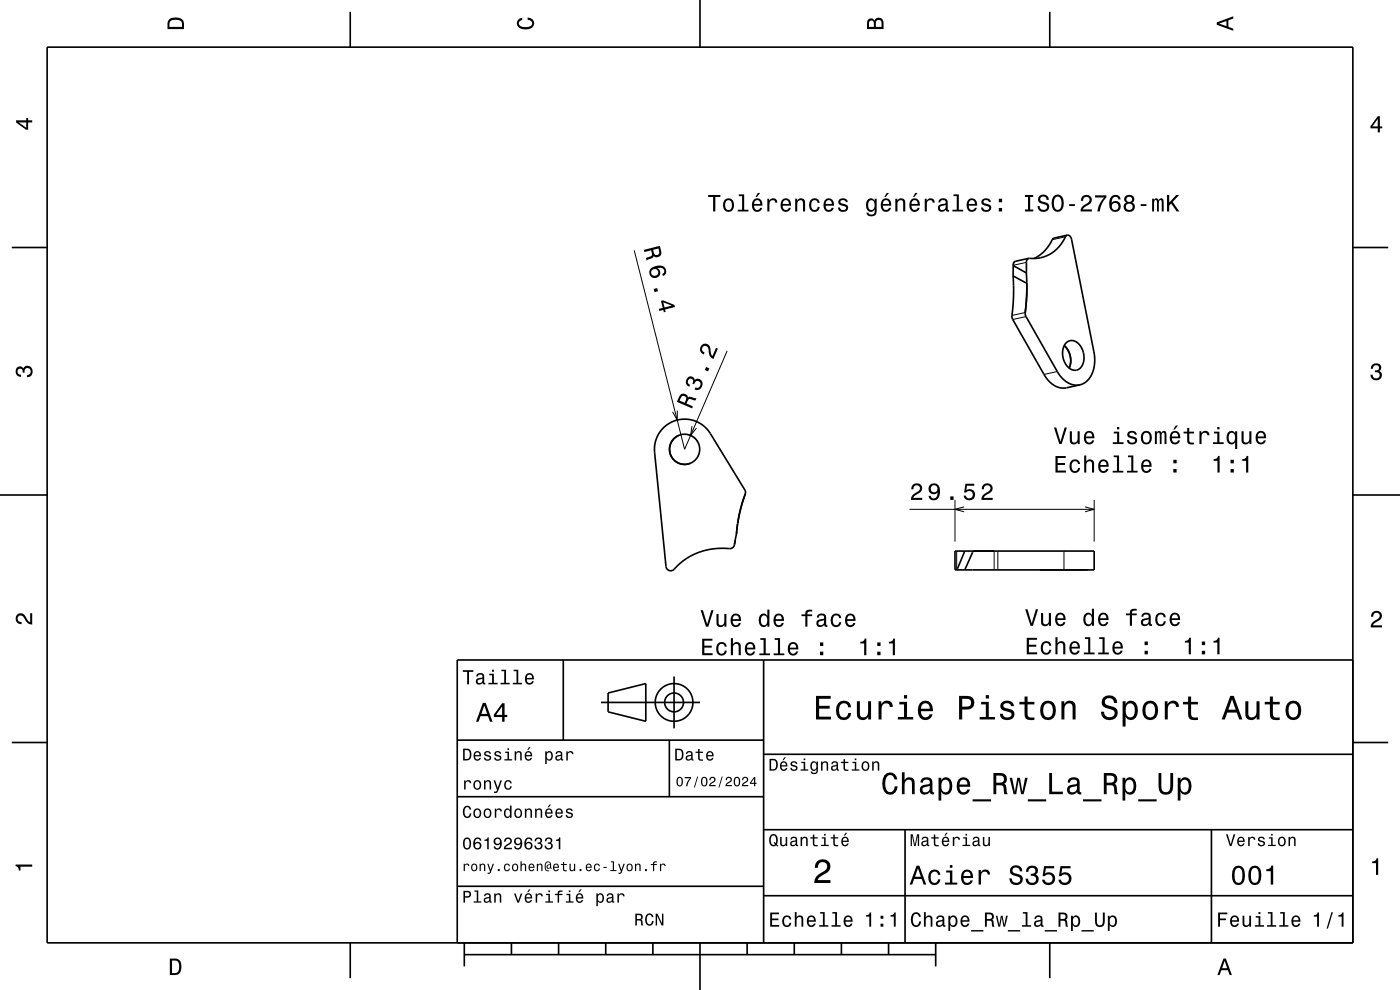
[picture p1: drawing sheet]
<svg xmlns="http://www.w3.org/2000/svg" width="297mm" height="210mm" viewBox="0 0 297 210" stroke-linecap="round" stroke-linejoin="round" font-family="sans-serif">
<g fill="none" stroke="#000" stroke-width=".21">
<path d="M134.5 53.1l10.7 42.2 9.1-20.9M215 56.3h-.1M215.5 55.4l-.4 .4-.1 .5M217.7 55.7l-2.7 .6M226 50.2l-2.8 .7M217.5 66.3l-2.8 .6M217.7 67.2l-2.9 .6M224.3 78.8l-2.8 .6M143.7 87.1v2l-1-1.7M146 92.2l1.2 .5 .8 1M146.8 90.4l-.3 2 1.2-1.6M193 108h39.1"/>
<path d="M202.6 106v8.9M202.9 116.9v4M204.5 107.5l-1.9 .5 1.9 .6M210.9 116.9v4M211.7 116.9v4M225.7 116.9v4M230.2 107.5l1.9 .5-1.9 .6M232.1 106v8.9M202.6 120.8h.3"/>
</g>
<g fill="none" stroke="#000" stroke-width=".35">
<path d="M10 10h277v190h-277zM74.3 2.5v7.5M148.5 0v10M222.7 2.5v7.5M2.5 52.5h7.5M214.9 58.5l.1 4.1-.3 4.3 .1 .7 6.7 11.8a4.7 4.7 0 0 0 4.8 2.9l2.8-.7M214.9 58.5l2.9 1.6v2.6l-.3 3.6M215 56.3l2.7 1.6M217.7 57.9l.1 4.1-.3 4.3M218.2 54.8a1.8 1.8 0 0 0-.4 1.9l-.1 1.2M218.2 54.8l-2.7 .6a1.29 1.29 0 0 0-.6 1.6v1.5M226.4 49.9l.6 .2 .3 .6 4.8 23.9a6.2 6.2 0 0 1-2.2 6.7l-.8 .3"/>
<path d="M226.4 49.9l-3 .7-1.7 2.5-1 1-1.4 .7M226.4 49.9l-.3 .2-.8 1.4-.9 1.1-1.9 1.4a7.5 7.5 0 0 1-4.3 .8M287 52.5h7.5M217.5 66.3l.2 .9 6.6 11.6a4.7 4.7 0 0 0 4.8 2.8M217.5 66.3h.1M225.8 73.3a4.2 4.2 0 0 1 1 4.8 4.2 4.2 0 0 0-1-4.8M226.2 72.7a2.03 2.03 0 0 1 3.2 1 3.5 3.5 0 0 1-.7 4.7 2.39 2.39 0 0 1-3-1.8 3.7 3.7 0 0 1 .5-3.9zM144 92.4a3.2 3.2 0 0 0-1.7 4.1 3.2 3.2 0 0 0 4.2 1.8M0 105h10M155.9 114.7l-.1 .8M156.5 111.2l-.6 3.8a1.22 1.22 0 0 1-1.2 1.4M156.5 111.2h.1"/>
<path d="M158.1 104.8l-1 3.3-.6 3.1M158.1 104.8l-.1-.9-7.3-11.9a6.4 6.4 0 0 0-7.5-2.8 6.4 6.4 0 0 0-4.3 6.7l2.4 24.3a1.1 1.1 0 0 0 1 .9 1.1 1.1 0 0 0 1.1-.8l2.4-1.9 2.8-1.3 2.8-.7h3.3M158.1 104.8h.1M202.6 116.9h29.5v4h-29.5zM204.7 116.9l-1.8 3.9M206.4 116.9l-1.7 4M287 105h10M119.5 140v17M162 140v60M287 140h-190v60M2.5 157.5h7.5M97 157h65"/>
<path d="M127.5 149h21M129 147l8-2v8l-8-2zM142 157v12M143 143.5v11M287 157.5h7.5M97 169h65M162 176h125M162 160h125M192 176v24M257 176v24M97 188h65M162 190h125"/>
<path d="M74.3 200v7.5M98.5 202.5h100M98.5 200v5M108.5 200v2.5M118.5 200v2.5M128.5 200v2.5M138.5 200v2.5M148.5 200v10M158.5 200v2.5M168.5 200v2.5M178.5 200v2.5M188.5 200v2.5"/>
<path d="M198.5 200v5M222.7 200v7.5"/>
<circle cx="145.2" cy="95.3" r="3.2"/>
<circle cx="143" cy="149" r="2"/>
<circle cx="143" cy="149" r="4"/>
</g>
<g fill="#000">
<path d="M36 4a2.18 2.18 0 0 0-.5 2.2h3.5v-1.2a1.43 1.43 0 0 0-1.7-1.3zM36.3 4.4a2.15 2.15 0 0 1 2.2 .3l.1 1h-2.6v-1z" fill-rule="evenodd"/>
<path d="M109.9 4.2l.9-.4v.4a.7 .7 0 0 0-.7 .5 .7 .7 0 0 0 .3 .8 1.7 1.7 0 0 0 2.5-.5 .9 .9 0 0 0-1-.8v-.5a1.24 1.24 0 0 1 1.4 1.1 1.24 1.24 0 0 1-1 1.4 2.22 2.22 0 0 1-2.5-.7l-.2-.5z" fill-rule="evenodd"/>
<path d="M184.2 4.2l-.3 .7v1.3h3.5v-1.3a.98 .98 0 0 0-.7-1.1 .98 .98 0 0 0-1.2 .6 .84 .84 0 0 0-1.3-.2zM184.5 4.5a.54 .54 0 0 1 .6-.1 .54 .54 0 0 1 .3 .6v.7h-1zM185.9 4.4a.62 .62 0 0 1 .8-.1 .62 .62 0 0 1 .3 .6v.8h-1.2z" fill-rule="evenodd"/>
<path d="M258.1 4.7v.6l3.5 1.2v-.4l-1-.4v-1.4l1-.4v-.4zM258.6 5l1.6-.5v1z" fill-rule="evenodd"/>
<path d="M3.4 25.5v.5l2.1 1.5h.5v-1.5h.8v-.5h-.8v-.5h-.4v.5zM4 26h1.6v1.1z" fill-rule="evenodd"/>
<path d="M292.3 24.7l-1.6 2.1v.4h1.6v.9h.4v-.9h.5v-.4h-.5v-2.1zM292.3 25.2v1.6h-1.1z" fill-rule="evenodd"/>
<path d="M136.6 53l.1 .5 1.4-.4a1.07 1.07 0 0 1 .1 1.2l-1.2 .5 .2 .5 1.3-.7 .2-.3a.97 .97 0 0 0 1.2 .1 .97 .97 0 0 0 .4-1.1l-.3-1.2zM138.5 53l1.2-.3a1.08 1.08 0 0 1 0 1.3 .6 .6 0 0 1-.7 .1 .6 .6 0 0 1-.3-.6z" fill-rule="evenodd"/>
<path d="M137.9 57.1a1.17 1.17 0 0 0 .2 1.7 1.17 1.17 0 0 0 1.7-.3 1.17 1.17 0 0 0-.3-1.6 1.03 1.03 0 0 1 1.4 .5 .58 .58 0 0 1-.4 .7l.1 .5a1.18 1.18 0 0 0 .7-1.5 1.18 1.18 0 0 0-1.4-.8 2.92 2.92 0 0 0-2 .8zM138.1 57.8a.75 .75 0 0 1 1.5 0 .75 .75 0 0 1-1.5 0zM138.7 61.3l.2 .7 .7-.2-.2-.7zM140.2 63.8l.4 1.5-.8 .2 .1 .5 .8-.2 .1 .4 .4-.1-.1-.4 2.1-.6-.1-.4-2.5-1zM140.7 64.1l1.8 .7-1.5 .4z" fill-rule="evenodd"/>
<path d="M150.2 41.4v.4h1.1v3.1h.5v-3.1h1v-.4zM153.7 42.4a1.53 1.53 0 0 0 .9 2.6 1.48 1.48 0 0 0 1.1-1.5 1.48 1.48 0 0 0-1.1-1.4l-.5 .1zM154 42.7a.67 .67 0 0 1 .7-.2 .67 .67 0 0 1 .5 .5 1.11 1.11 0 0 1-.6 1.6 1.17 1.17 0 0 1-.6-1.9zM156.7 41.2v.4h.7v2.9h-.9v.4h2.3v-.4h-.9v-3.3zM160.8 40.9l-.5 .9h.3l.7-.9zM159.8 42.4a1.54 1.54 0 0 0 .8 2.6 1.05 1.05 0 0 0 1.1-.9h-.4l-.3 .3-.3 .2a.76 .76 0 0 1-.7-1h1.7a1.16 1.16 0 0 0-.4-1.3 1.16 1.16 0 0 0-1.5 .1zM160.2 42.7a.66 .66 0 0 1 .8-.2 .66 .66 0 0 1 .3 .8h-1.3zM162.8 42.1v2.8h.4v-1.6a.67 .67 0 0 1 .4-.8 .67 .67 0 0 1 .8 .3l.1 .2h.4a.89 .89 0 0 0-.7-.9 .89 .89 0 0 0-1 .5v-.5zM165.9 42.4a1.54 1.54 0 0 0 .8 2.6 1.06 1.06 0 0 0 1.1-.9h-.5l-.2 .3-.4 .2a.76 .76 0 0 1-.7-1h1.8a1.16 1.16 0 0 0-.5-1.3 1.16 1.16 0 0 0-1.4 .1zM166.2 42.7a.66 .66 0 0 1 .8-.2 .66 .66 0 0 1 .4 .8h-1.4zM168.7 42.1v2.8h.4v-1.6a.63 .63 0 0 1 .4-.8 .63 .63 0 0 1 .8 .4v2h.5v-1.8a.89 .89 0 0 0-.6-1 .89 .89 0 0 0-1.1 .5v-.5zM172 42.4a1.52 1.52 0 0 0 .8 2.6 1.06 1.06 0 0 0 1.1-1.1h-.4a.67 .67 0 0 1-.7 .7 .67 .67 0 0 1-.7-.6 1.12 1.12 0 0 1 .7-1.6 .6 .6 0 0 1 .7 .6h.4a1.09 1.09 0 0 0-.8-.9 1.09 1.09 0 0 0-1.1 .3zM175 42.4a1.54 1.54 0 0 0 .8 2.6 1.05 1.05 0 0 0 1.1-.9h-.5l-.2 .3-.4 .2a.76 .76 0 0 1-.6-1h1.7a1.16 1.16 0 0 0-.5-1.3 1.16 1.16 0 0 0-1.4 .1zM175.3 42.7a.66 .66 0 0 1 .8-.2 .66 .66 0 0 1 .4 .8h-1.3zM178.1 42.3a.76 .76 0 0 0-.2 .8 .76 .76 0 0 0 .7 .5l.9 .4a.63 .63 0 0 1-.6 .6 .63 .63 0 0 1-.7-.6h-.4a1.07 1.07 0 0 0 1.2 .9 1.07 1.07 0 0 0 .9-1.2l-.4-.3-1.1-.3a.54 .54 0 0 1 .4-.7 .54 .54 0 0 1 .6 .5h.5a1.03 1.03 0 0 0-.7-.9 1.03 1.03 0 0 0-1.1 .3zM184 42.4a1.57 1.57 0 0 0 .8 2.6l.4-.2 .4-.4a.73 .73 0 0 1-.4 1 .73 .73 0 0 1-1-.3h-.4a1.1 1.1 0 0 0 1.3 .8 1.1 1.1 0 0 0 .9-1.2v-2.6h-.4v.5l-.4-.4a.9 .9 0 0 0-1.2 .2zM184.3 42.7a.63 .63 0 0 1 .7-.2 .63 .63 0 0 1 .5 .6 1.11 1.11 0 0 1-.7 1.5 1.2 1.2 0 0 1-.5-1.9zM188.1 40.9l-.5 .9h.3l.7-.9zM187.1 42.4a1.54 1.54 0 0 0 .8 2.6 1.06 1.06 0 0 0 1.1-.9h-.4l-.2 .3-.4 .2a.76 .76 0 0 1-.7-1h1.8a1.16 1.16 0 0 0-.5-1.3 1.16 1.16 0 0 0-1.5 .1zM187.5 42.7a.66 .66 0 0 1 .8-.2 .66 .66 0 0 1 .3 .8h-1.3zM189.9 42.1v2.8h.5v-1.6a.63 .63 0 0 1 .4-.8 .63 .63 0 0 1 .8 .4v2h.4v-1.8a.89 .89 0 0 0-.6-1 .89 .89 0 0 0-1 .5v-.5zM194.2 40.9l-.5 .9h.3l.7-.9zM193.2 42.4a1.54 1.54 0 0 0 .8 2.6 1.06 1.06 0 0 0 1.1-.9h-.4l-.3 .3-.3 .2a.76 .76 0 0 1-.7-1h1.7a1.16 1.16 0 0 0-.4-1.3 1.16 1.16 0 0 0-1.5 .1zM193.6 42.7a.66 .66 0 0 1 .8-.2 .66 .66 0 0 1 .3 .8h-1.3zM196.2 42.1v2.8h.4v-1.6a.67 .67 0 0 1 .4-.8 .67 .67 0 0 1 .8 .3l.1 .2h.4a.89 .89 0 0 0-.7-.9 .89 .89 0 0 0-1 .5v-.5zM199.3 42.3l-.2 .6h.4a.55 .55 0 0 1 .6-.5 .55 .55 0 0 1 .4 .8h-.2a.98 .98 0 0 0-1.1 .3 .98 .98 0 0 0 0 1.2 1.06 1.06 0 0 0 1.5-.2l.1 .3 .5 .1v-.4h-.2v-1.6a1.02 1.02 0 0 0-1.8-.6zM199.5 43.8l1.1-.3a.77 .77 0 0 1-.2 .9 .77 .77 0 0 1-.9 0l-.1-.3zM202.3 41.2v.4h.7v2.9h-.9v.4h2.2v-.4h-.9v-3.3zM205.4 42.4a1.54 1.54 0 0 0 .8 2.6 1.05 1.05 0 0 0 1-.9h-.4l-.2 .3-.4 .2a.76 .76 0 0 1-.7-1h1.8a1.16 1.16 0 0 0-.5-1.3 1.16 1.16 0 0 0-1.4 .1zM205.7 42.7a.66 .66 0 0 1 .8-.2 .66 .66 0 0 1 .3 .8h-1.3zM208.4 42.3a.76 .76 0 0 0-.2 .8 .76 .76 0 0 0 .7 .5l.9 .4a.63 .63 0 0 1-.6 .6 .63 .63 0 0 1-.6-.6h-.5a1.07 1.07 0 0 0 1.2 .9 1.07 1.07 0 0 0 .9-1.2l-.4-.3-1.1-.3a.54 .54 0 0 1 .5-.7 .54 .54 0 0 1 .6 .5h.4a1.03 1.03 0 0 0-.7-.9 1.03 1.03 0 0 0-1.1 .3zM211.9 44.1v.8h.7v-.8zM211.9 42.1v.8h.7v-.8zM217.4 41.4v.4h.7v2.6h-.7v.5h1.8v-.5h-.7v-2.6h.7v-.4zM220.5 41.6a.96 .96 0 0 0-.3 1 .96 .96 0 0 0 1 .6 .77 .77 0 0 1 .9 1 .83 .83 0 0 1-1 .3 .83 .83 0 0 1-.6-.8h-.4a1.21 1.21 0 0 0 1.5 1.3 1.21 1.21 0 0 0 .7-1.8l-.8-.3a.71 .71 0 0 1-.8-.7 .7 .7 0 0 1 .7-.5 .7 .7 0 0 1 .6 .7h.5a1.17 1.17 0 0 0-.7-1.1 1.17 1.17 0 0 0-1.3 .3zM223.4 41.7a2.53 2.53 0 0 0 .4 3.1 1.21 1.21 0 0 0 1.8-.9 1.94 1.94 0 0 0-.9-2.6l-.9 .1zM224 41.8l.4-.1a1.7 1.7 0 0 1 .3 2.7l-.3 .1a1.13 1.13 0 0 1-.8-1.4v-.6zM226.8 43.3v.4h1.2v-.4zM229.6 41.7l-.3 .9h.5a.71 .71 0 0 1 .5-.8 .71 .71 0 0 1 .8 .5 .71 .71 0 0 1-.5 .8 1.8 1.8 0 0 0-1.4 1.8h2.4v-.5h-1.9a2.2 2.2 0 0 1 1.5-1.1 1.13 1.13 0 0 0 .1-1.7 1.13 1.13 0 0 0-1.7 .1zM232.3 41.4v.5h1.9a5.2 5.2 0 0 0-1.4 3h.5a5.3 5.3 0 0 1 1.4-3v-.5zM235.8 41.6l-.4 .9a1.75 1.75 0 0 0 1.2 2.5 1.15 1.15 0 0 0 1.1-1.6 1.15 1.15 0 0 0-1.9-.4 1.02 1.02 0 0 1 .8-1.3 .59 .59 0 0 1 .7 .6h.4a1.12 1.12 0 0 0-.7-.9 1.12 1.12 0 0 0-1.2 .2zM235.8 43.8a.75 .75 0 0 1 1.5 0 .75 .75 0 0 1-1.5 0zM238.8 41.6a.84 .84 0 0 0 .1 1.4 1.11 1.11 0 0 0-.4 1.5 1.11 1.11 0 0 0 1.6 .4 1.03 1.03 0 0 0 .7-.9 1.03 1.03 0 0 0-.6-1 .89 .89 0 0 0 .4-1.1 .89 .89 0 0 0-1-.6zM238.8 43.9a.75 .75 0 0 1 1.5 0 .75 .75 0 0 1-1.5 0zM239 42.3a.59 .59 0 0 1 1.1 0 .59 .59 0 0 1-1.1 0zM242 43.3v.4h1.2v-.4zM244.4 42.1v2.8h.4v-1.9l.2-.5h.3l.1 .2v2.2h.4l.1-2.1 .3-.4 .2 .2 .1 .4v1.9h.4v-1.9a.69 .69 0 0 0-.6-.9l-.5 .3-.2-.2-.3-.1-.5 .3v-.3zM247.6 41.4v3.5h.4v-1.3l.5-.4 1.1 1.7h.6l-1.4-2.1 1.4-1.4h-.7l-1.5 1.6v-1.6z" fill-rule="evenodd"/>
<path d="M291.1 77.4a1.08 1.08 0 0 1 1.4-.2 1.08 1.08 0 0 1 .4 1.2l-.3 .3a1.06 1.06 0 0 1 .5 1.3 1.06 1.06 0 0 1-1.2 .7 1.1 1.1 0 0 1-1.2-1.2h.5a.71 .71 0 0 0 1 .8 .71 .71 0 0 0 .1-1.3h-.6v-.4a.61 .61 0 0 0 .8-.3 .61 .61 0 0 0-.2-.8 .61 .61 0 0 0-.9 .2l-.1 .5h-.5z" fill-rule="evenodd"/>
<path d="M3.6 78a.86 .86 0 0 1 1.4 .2 1.06 1.06 0 0 1 1.2-.6 1.06 1.06 0 0 1 .7 1.2 1.1 1.1 0 0 1-1.2 1.2v-.4a.71 .71 0 0 0 .8-1 .71 .71 0 0 0-1.3-.1v.6h-.4a.61 .61 0 0 0-.3-.8 .61 .61 0 0 0-.8 .2 .61 .61 0 0 0 .2 .8l.6 .2v.4a1.15 1.15 0 0 1-1.2-.6 1.15 1.15 0 0 1 .3-1.3z" fill-rule="evenodd"/>
<path d="M144.3 83.8l-.7 1.4 3.2 1.4 .2-.4-1.4-.6a.85 .85 0 0 1 1-.9l.9 .3 .2-.5-1.4-.4-.4 .2v-.2a1 1 0 0 0-1.6-.3zM144.6 84.2a.59 .59 0 0 1 .8-.1 .59 .59 0 0 1 .1 .8l-.3 .5-1-.4z" fill-rule="evenodd"/>
<path d="M145.8 80.2a1.11 1.11 0 0 0 .4 1.8l.2-.4a.62 .62 0 0 1-.6-.6 .62 .62 0 0 1 .6-.6 .62 .62 0 0 1 .6 .5l-.1 .5 .3 .1a.72 .72 0 0 1 .8-.7 .72 .72 0 0 1 .7 .8 .72 .72 0 0 1-.8 .7l-.4-.1-.2 .4a1.18 1.18 0 0 0 1.7-.9 1.18 1.18 0 0 0-1.4-1.3l-.2 .2a.86 .86 0 0 0-.6-.7 .86 .86 0 0 0-1 .3zM149.8 77.8l-.3 .7 .7 .3 .3-.7zM148.9 73.2a1.16 1.16 0 0 0 .4 2l.2-.4a.71 .71 0 0 1-.6-.8 .71 .71 0 0 1 .8-.6 .71 .71 0 0 1 .6 .8 1.81 1.81 0 0 0 1 2l1-2.2-.4-.2-.8 1.7a2.24 2.24 0 0 1-.4-1.8 1.08 1.08 0 0 0-1.8-.5z" fill-rule="evenodd"/>
<path d="M223.6 90.7l1.1 3.5h.5l1.1-3.5h-.5l-.8 3-.9-3zM226.9 91.5v1.8a.89 .89 0 0 0 .7 .9 .89 .89 0 0 0 1-.4v.4h.5v-2.7h-.5v1.5a.65 .65 0 0 1-.4 .8 .65 .65 0 0 1-.8-.3v-2zM230.2 91.8a1.54 1.54 0 0 0 .8 2.5 1.06 1.06 0 0 0 1.1-.9h-.4l-.2 .4-.4 .1a.76 .76 0 0 1-.7-.9h1.8a1.16 1.16 0 0 0-.5-1.4 1.16 1.16 0 0 0-1.5 .2zM230.6 92a.66 .66 0 0 1 .8-.1 .66 .66 0 0 1 .3 .7h-1.3zM236.3 91.6v.4h.7v1.8h-.9v.4h2.2v-.4h-.9v-2.2zM237 90.6v.5h.4v-.5zM239.4 91.6a.76 .76 0 0 0-.2 .9 .76 .76 0 0 0 .7 .4l.9 .4a.63 .63 0 0 1-.6 .6 .63 .63 0 0 1-.7-.6h-.4a1.07 1.07 0 0 0 1.2 1 1.07 1.07 0 0 0 .9-1.2l-.4-.4-1.1-.3a.54 .54 0 0 1 .4-.7 .54 .54 0 0 1 .6 .5h.5a1.03 1.03 0 0 0-.7-.9 1.03 1.03 0 0 0-1.1 .3zM242.3 91.8a1.53 1.53 0 0 0 .9 2.5 1.48 1.48 0 0 0 1.2-1.5 1.48 1.48 0 0 0-1.2-1.4l-.5 .1zM242.7 92.1a.67 .67 0 0 1 .7-.3 .67 .67 0 0 1 .5 .6 1.11 1.11 0 0 1-.7 1.5 1.17 1.17 0 0 1-.5-1.8zM245 91.5v2.7h.4v-1.8l.2-.6h.3l.1 .3v2.1h.4v-2.1l.4-.3 .2 .1v.4v1.9h.5v-1.9a.69 .69 0 0 0-.6-.9l-.5 .4-.2-.3-.3-.1-.5 .4v-.3zM249.4 90.3l-.5 .8h.3l.7-.8zM248.4 91.8a1.54 1.54 0 0 0 .8 2.5 1.06 1.06 0 0 0 1.1-.9h-.4l-.2 .4-.4 .1a.76 .76 0 0 1-.7-.9h1.8a1.17 1.17 0 0 0-.5-1.4 1.17 1.17 0 0 0-1.5 .2zM248.8 92a.66 .66 0 0 1 .8-.1 .66 .66 0 0 1 .3 .7h-1.3zM251.8 90.8v.8h-.7v.4h.7l.1 1.7a1.05 1.05 0 0 0 1.4 .6v-.4a.68 .68 0 0 1-1-.4v-1.5h1v-.4h-1v-.8zM254.5 91.5v2.7h.4v-1.6a.66 .66 0 0 1 .4-.7 .66 .66 0 0 1 .8 .2v.2h.5a.89 .89 0 0 0-.7-.9 .89 .89 0 0 0-1 .5v-.4zM257.5 91.6v.4h.7v1.8h-.9v.4h2.3v-.4h-.9v-2.2zM258.2 90.6v.5h.5v-.5zM260.5 91.8a1.57 1.57 0 0 0 .7 2.5l.5-.1 .3-.4v1.4h.5v-3.7h-.5v.4l-.1-.2a.87 .87 0 0 0-1.4 .1zM260.8 92.1a.62 .62 0 0 1 .7-.3 .62 .62 0 0 1 .5 .6 1.12 1.12 0 0 1-.7 1.5 1.19 1.19 0 0 1-.5-1.8zM263.4 91.5v1.8a.89 .89 0 0 0 .6 .9 .89 .89 0 0 0 1.1-.4v.4h.4v-2.7h-.5v1.5a.64 .64 0 0 1-.3 .8 .64 .64 0 0 1-.9-.3v-2zM266.7 91.8a1.54 1.54 0 0 0 .8 2.5 1.05 1.05 0 0 0 1-.9h-.4l-.2 .4-.4 .1a.76 .76 0 0 1-.7-.9h1.8a1.16 1.16 0 0 0-.5-1.4 1.16 1.16 0 0 0-1.4 .2zM267 92a.66 .66 0 0 1 .8-.1 .66 .66 0 0 1 .3 .7h-1.3z" fill-rule="evenodd"/>
<path d="M193.6 102.8l-.3 1h.5a.7 .7 0 0 1 .5-.9 .7 .7 0 0 1 .8 .5 .7 .7 0 0 1-.4 .9 1.8 1.8 0 0 0-1.5 1.7h2.4v-.4h-1.9a2.2 2.2 0 0 1 1.5-1.2 1.13 1.13 0 0 0 .1-1.6 1.13 1.13 0 0 0-1.7 0zM197.3 102.8a1.15 1.15 0 0 0 0 1.7 1.15 1.15 0 0 0 1.6 0 1.03 1.03 0 0 1-.8 1.2 .56 .56 0 0 1-.6-.5h-.5a1.18 1.18 0 0 0 1.2 .9 1.18 1.18 0 0 0 1.1-1.1 1.76 1.76 0 0 0-1.1-2.5zM197.5 103.7a.74 .74 0 0 1 1.4 0 .74 .74 0 0 1-1.4 0zM201.6 105.3v.7h.7v-.7zM204.8 102.6l-.3 1.9h.4a.8 .8 0 0 1 1.3-.3 .8 .8 0 0 1-.1 1.3 .8 .8 0 0 1-1.2-.4h-.5a1.21 1.21 0 0 0 1.5 1.1 1.21 1.21 0 0 0 .8-1.7 1.21 1.21 0 0 0-1.7-.5l.1-1h1.6v-.4zM208.6 102.8l-.3 .4v.6h.4a.7 .7 0 0 1 .5-.9 .7 .7 0 0 1 .9 .5 .7 .7 0 0 1-.5 .9 1.8 1.8 0 0 0-1.4 1.7h2.4v-.4h-1.9a2.2 2.2 0 0 1 1.5-1.2 1.13 1.13 0 0 0 .1-1.6 1.13 1.13 0 0 0-1.7 0z" fill-rule="evenodd"/>
<path d="M223.9 96.7v3.5h2.2v-.4h-1.7v-1.2h1.5v-.4h-1.5v-1h1.7v-.5zM227.2 97.8a1.53 1.53 0 0 0 .8 2.5 1.06 1.06 0 0 0 1.1-1h-.4a.67 .67 0 0 1-.6 .6 .67 .67 0 0 1-.7-.6 1.11 1.11 0 0 1 .6-1.5 .6 .6 0 0 1 .7 .6h.4a1.09 1.09 0 0 0-.7-.9 1.09 1.09 0 0 0-1.2 .3zM230 96.6v3.6h.4v-1.5a.63 .63 0 0 1 .4-.8 .63 .63 0 0 1 .8 .3l.1 2h.4v-1.7a.88 .88 0 0 0-.6-1 .88 .88 0 0 0-1.1 .4v-1.3zM233.3 97.8a1.54 1.54 0 0 0 .8 2.5 1.06 1.06 0 0 0 1.1-.8h-.5l-.2 .3-.4 .1a.76 .76 0 0 1-.7-.9h1.8a1.17 1.17 0 0 0-.5-1.4 1.17 1.17 0 0 0-1.4 .2zM233.6 98a.66 .66 0 0 1 .8-.1 .66 .66 0 0 1 .3 .7h-1.3zM236.3 96.6v.4h.7v2.9h-1v.3h2.3v-.3h-.9v-3.3zM239.3 96.6v.4h.7v2.9h-.9v.3h2.2v-.3h-.9v-3.3zM242.4 97.8a1.54 1.54 0 0 0 .8 2.5 1.06 1.06 0 0 0 1.1-.8h-.5l-.2 .3-.4 .1a.76 .76 0 0 1-.7-.9h1.8a1.16 1.16 0 0 0-.5-1.4 1.16 1.16 0 0 0-1.4 .2zM242.7 98a.66 .66 0 0 1 .8-.1 .66 .66 0 0 1 .3 .7h-1.3zM248.9 99.5v.7h.7v-.7zM248.9 97.5v.8h.7v-.8z" fill-rule="evenodd"/>
<path d="M257.5 97.4v.3h.8v2.5h.4v-3.5h-.3a.77 .77 0 0 1-.9 .7zM261.1 99.5v.7h.7v-.7zM261.1 97.5v.8h.7v-.8zM263.5 97.4v.3h.9v2.5h.4v-3.5h-.3a.77 .77 0 0 1-1 .7z" fill-rule="evenodd"/>
<path d="M3.6 130.4a1.22 1.22 0 0 1 2 .7l.4 .6 .4 .3v-1.9h.4v2.4a1.8 1.8 0 0 1-1.7-1.4 .71 .71 0 0 0-.9-.5 .71 .71 0 0 0-.5 .8 .71 .71 0 0 0 .9 .5v.5a1.18 1.18 0 0 1-1.2-.7 1.18 1.18 0 0 1 .2-1.3z" fill-rule="evenodd"/>
<path d="M149 135.5v3.5h2.2v-.4h-1.8v-1.2h1.6v-.4h-1.6v-1.1h1.7v-.4zM152.2 136.6a1.53 1.53 0 0 0 .9 2.5 1.06 1.06 0 0 0 1.1-1.1h-.4a.67 .67 0 0 1-.7 .7 .67 .67 0 0 1-.7-.6 1.12 1.12 0 0 1 .7-1.5 .59 .59 0 0 1 .6 .6h.5a1.09 1.09 0 0 0-.8-1 1.09 1.09 0 0 0-1.2 .4zM155 135.4v3.6h.5v-1.6a.63 .63 0 0 1 .4-.8 .63 .63 0 0 1 .8 .4v2h.4v-1.8a.88 .88 0 0 0-.6-1 .88 .88 0 0 0-1 .5v-1.3zM158.3 136.6a1.55 1.55 0 0 0 .8 2.5 1.06 1.06 0 0 0 1.1-.9h-.4l-.3 .4-.3 .1a.76 .76 0 0 1-.7-.9h1.7a1.17 1.17 0 0 0-.4-1.4 1.17 1.17 0 0 0-1.5 .2zM158.7 136.8a.66 .66 0 0 1 .8-.2 .66 .66 0 0 1 .3 .8h-1.3zM161.3 135.4v.3h.7v2.9h-.9v.4h2.3v-.4h-1v-3.2zM164.3 135.4v.3h.7v2.9h-.9v.4h2.3v-.4h-.9v-3.2zM167.4 136.6a1.55 1.55 0 0 0 .8 2.5 1.06 1.06 0 0 0 1.1-.9h-.4l-.3 .4-.3 .1a.76 .76 0 0 1-.7-.9h1.8a1.17 1.17 0 0 0-.5-1.4 1.17 1.17 0 0 0-1.5 .2zM167.8 136.8a.66 .66 0 0 1 .8-.2 .66 .66 0 0 1 .3 .8h-1.3zM174 138.2v.8h.7v-.8zM174 136.3v.7h.7v-.7z" fill-rule="evenodd"/>
<path d="M148.6 129.4l1.2 3.5h.5l1.1-3.5h-.5l-.9 3-.9-3zM152 130.2v1.8a.89 .89 0 0 0 .6 1 .89 .89 0 0 0 1.1-.5v.4h.4v-2.7h-.4v1.6a.65 .65 0 0 1-.4 .8 .65 .65 0 0 1-.8-.3l-.1-2.1zM155.3 130.5a1.54 1.54 0 0 0 .8 2.5 1.06 1.06 0 0 0 1.1-.8h-.5l-.2 .3-.4 .1a.76 .76 0 0 1-.7-.9h1.8a1.16 1.16 0 0 0-.5-1.4 1.16 1.16 0 0 0-1.4 .2zM155.6 130.7a.66 .66 0 0 1 .8-.1 .66 .66 0 0 1 .3 .7h-1.3zM161.2 130.5a1.58 1.58 0 0 0 .8 2.5l.5-.1 .3-.4v.4h.4v-3.6h-.4v1.3a.89 .89 0 0 0-1.6-.1zM161.6 130.8a.62 .62 0 0 1 .7-.2 .62 .62 0 0 1 .4 .5 1.12 1.12 0 0 1-.6 1.5 1.19 1.19 0 0 1-.5-1.8zM164.4 130.5a1.54 1.54 0 0 0 .8 2.5 1.05 1.05 0 0 0 1.1-.8h-.5l-.2 .3-.4 .1a.76 .76 0 0 1-.7-.9h1.8a1.16 1.16 0 0 0-.5-1.4 1.16 1.16 0 0 0-1.4 .2zM164.7 130.7a.66 .66 0 0 1 .8-.1 .66 .66 0 0 1 .4 .7h-1.4zM170 130.3v.4h.8v2.2h.5v-2.2h1v-.4h-1a.5 .5 0 0 1 .6-.6h.4v-.4a1.04 1.04 0 0 0-1.5 .8v.2zM173.5 130.4l-.2 .6h.4a.55 .55 0 0 1 .7-.5 .55 .55 0 0 1 .3 .8h-.2a1 1 0 0 0-1 .2 1 1 0 0 0-.3 1.1 .93 .93 0 0 0 1.7 0l.1 .3h.5v-.3h-.2v-1.7a1.01 1.01 0 0 0-.7-.8 1.01 1.01 0 0 0-1.1 .3zM173.7 131.9l1.1-.3a.77 .77 0 0 1-.2 .8 .77 .77 0 0 1-.9 .1l-.1-.3zM176.5 130.5a1.53 1.53 0 0 0 .9 2.5 1.06 1.06 0 0 0 1.1-1h-.5a.67 .67 0 0 1-.6 .6 .67 .67 0 0 1-.7-.6 1.12 1.12 0 0 1 .7-1.5 .6 .6 0 0 1 .6 .6h.5a1.09 1.09 0 0 0-.8-.9 1.09 1.09 0 0 0-1.2 .3zM179.6 130.5a1.54 1.54 0 0 0 .8 2.5 1.05 1.05 0 0 0 1.1-.8h-.5l-.2 .3-.4 .1a.76 .76 0 0 1-.7-.9h1.8a1.16 1.16 0 0 0-.5-1.4 1.16 1.16 0 0 0-1.4 .2zM179.9 130.7a.66 .66 0 0 1 .8-.1 .66 .66 0 0 1 .3 .7h-1.3z" fill-rule="evenodd"/>
<path d="M182.5 136.1v.4h.8v2.5h.5v-3.5h-.4a.78 .78 0 0 1-.9 .6zM186.1 138.2v.8h.7v-.8zM186.1 136.3v.7h.7v-.7zM188.6 136.1v.4h.8v2.5h.5v-3.5h-.4a.77 .77 0 0 1-.9 .6z" fill-rule="evenodd"/>
<path d="M217.8 135.3v3.5h2.2v-.4h-1.7v-1.2h1.5v-.4h-1.5v-1.1h1.7v-.4zM221.1 136.4a1.53 1.53 0 0 0 .8 2.5 1.06 1.06 0 0 0 1.1-1.1h-.4a.67 .67 0 0 1-.6 .7 .67 .67 0 0 1-.7-.6 1.11 1.11 0 0 1 .6-1.5 .6 .6 0 0 1 .7 .6h.4a1.09 1.09 0 0 0-.7-1 1.09 1.09 0 0 0-1.2 .4zM223.9 135.2v3.6h.4v-1.6a.63 .63 0 0 1 .4-.7 .63 .63 0 0 1 .8 .3l.1 2h.4v-1.8a.88 .88 0 0 0-.6-1 .88 .88 0 0 0-1.1 .5v-1.3zM227.2 136.4a1.54 1.54 0 0 0 .8 2.5 1.06 1.06 0 0 0 1.1-.9h-.5l-.2 .4-.4 .1a.76 .76 0 0 1-.7-.9h1.8a1.17 1.17 0 0 0-.5-1.4 1.17 1.17 0 0 0-1.4 .2zM227.5 136.6a.66 .66 0 0 1 .8-.1 .66 .66 0 0 1 .3 .7h-1.3zM230.2 135.2v.3h.7v2.9h-1v.4h2.3v-.4h-.9v-3.2zM233.2 135.2v.3h.7v2.9h-.9v.4h2.2v-.4h-.9v-3.2zM236.3 136.4a1.54 1.54 0 0 0 .8 2.5 1.06 1.06 0 0 0 1.1-.9h-.5l-.2 .4-.4 .1a.76 .76 0 0 1-.7-.9h1.8a1.16 1.16 0 0 0-.5-1.4 1.16 1.16 0 0 0-1.4 .2zM236.6 136.6a.66 .66 0 0 1 .8-.1 .66 .66 0 0 1 .3 .7h-1.3zM242.8 138v.8h.7v-.8zM242.8 136.1v.7h.7v-.7z" fill-rule="evenodd"/>
<path d="M217.5 129.2l1.1 3.6h.5l1.1-3.6h-.5l-.8 3-.9-3zM220.8 130v1.8a.89 .89 0 0 0 .7 1 .89 .89 0 0 0 1-.5v.5h.5v-2.8h-.5v1.6a.65 .65 0 0 1-.4 .8 .65 .65 0 0 1-.8-.3v-2.1zM224.1 130.3a1.54 1.54 0 0 0 .8 2.5 1.06 1.06 0 0 0 1.1-.8h-.4l-.2 .3-.4 .1a.76 .76 0 0 1-.7-.9h1.8a1.16 1.16 0 0 0-.5-1.3 1.16 1.16 0 0 0-1.5 .1zM224.5 130.5a.66 .66 0 0 1 .8-.1 .66 .66 0 0 1 .3 .8h-1.3zM230.1 130.3a1.57 1.57 0 0 0 .8 2.5l.4-.1 .3-.4v.5h.5v-3.7h-.5v1.4a.89 .89 0 0 0-1.5-.2zM230.4 130.6a.62 .62 0 0 1 .7-.2 .62 .62 0 0 1 .5 .5 1.12 1.12 0 0 1-.7 1.5 1.19 1.19 0 0 1-.5-1.8zM233.2 130.3a1.54 1.54 0 0 0 .8 2.5 1.06 1.06 0 0 0 1.1-.8h-.4l-.2 .3-.4 .1a.76 .76 0 0 1-.7-.9h1.8a1.16 1.16 0 0 0-.5-1.3 1.16 1.16 0 0 0-1.5 .1zM233.6 130.5a.66 .66 0 0 1 .8-.1 .66 .66 0 0 1 .3 .8h-1.3zM238.9 130.1v.4h.8v2.3h.4v-2.3h1v-.4h-1a.5 .5 0 0 1 .7-.6h.3v-.3a1.04 1.04 0 0 0-1.4 .7v.2zM242.4 130.2l-.3 .6h.4a.55 .55 0 0 1 .7-.5 .55 .55 0 0 1 .4 .8h-.2a1 1 0 0 0-1.1 .2 1 1 0 0 0-.2 1.1 .94 .94 0 0 0 1.6 0l.1 .3 .6 .1v-.4h-.3v-1.6a1.02 1.02 0 0 0-.7-.9 1.02 1.02 0 0 0-1 .3zM242.6 131.7l1.1-.3a.77 .77 0 0 1-.2 .8 .77 .77 0 0 1-.9 .1zM245.4 130.3a1.53 1.53 0 0 0 .8 2.5 1.07 1.07 0 0 0 1.1-1h-.4a.67 .67 0 0 1-.6 .7 .67 .67 0 0 1-.7-.6 1.11 1.11 0 0 1 .6-1.6 .6 .6 0 0 1 .7 .6h.4a1.09 1.09 0 0 0-.7-.9 1.09 1.09 0 0 0-1.2 .3zM248.4 130.3a1.54 1.54 0 0 0 .8 2.5 1.06 1.06 0 0 0 1.1-.8h-.4l-.3 .3-.3 .1a.76 .76 0 0 1-.7-.9h1.8a1.16 1.16 0 0 0-.5-1.3 1.16 1.16 0 0 0-1.5 .1zM248.8 130.5a.66 .66 0 0 1 .8-.1 .66 .66 0 0 1 .3 .8h-1.3z" fill-rule="evenodd"/>
<path d="M251.4 135.9v.4h.8v2.5h.4v-3.5h-.3a.77 .77 0 0 1-.9 .6zM255 138v.8h.7v-.8zM255 136.1v.7h.7v-.7zM257.4 135.9v.4h.9v2.5h.4v-3.5h-.3a.77 .77 0 0 1-1 .6z" fill-rule="evenodd"/>
<path d="M291.2 129.9a1.18 1.18 0 0 1 1.9 .3 1.18 1.18 0 0 1-1 1.7l-.5 .3-.3 .5h1.9v.4h-2.4a1.8 1.8 0 0 1 1.4-1.8 .71 .71 0 0 0 .5-.8 .71 .71 0 0 0-.9-.5 .71 .71 0 0 0-.5 .8h-.4z" fill-rule="evenodd"/>
<path d="M98.2 158.8v2.5h.9a1.37 1.37 0 0 0 .7-2.2 1.56 1.56 0 0 0-1.6-.3zM98.6 159.1a.98 .98 0 0 1 1.1 .7 .98 .98 0 0 1-.6 1.2h-.5zM100.7 159.6a1.04 1.04 0 0 0-.2 1.2 1.04 1.04 0 0 0 1 .5l.5-.5h-.3l-.4 .3a.54 .54 0 0 1-.5-.7h1.3a.83 .83 0 0 0-.4-.9 .83 .83 0 0 0-1 .1zM100.9 159.7l.2-.1a.47 .47 0 0 1 .5 .1 .47 .47 0 0 1 .1 .5h-.9zM102.9 159.5l-.2 .1a.69 .69 0 0 0 .9 .9l.2 .1a.43 .43 0 0 1-.4 .5 .43 .43 0 0 1-.4-.4h-.3a.74 .74 0 0 0 .9 .7 .74 .74 0 0 0 .5-1l-1-.4a.38 .38 0 0 1 .3-.5 .38 .38 0 0 1 .4 .4h.3a.78 .78 0 0 0-1.2-.4zM105.1 159.5l-.2 .1a.69 .69 0 0 0 .9 .9l.2 .1a.43 .43 0 0 1-.4 .5 .43 .43 0 0 1-.5-.4h-.3a.74 .74 0 0 0 .9 .7 .74 .74 0 0 0 .5-1l-.9-.4a.38 .38 0 0 1 .3-.5 .38 .38 0 0 1 .4 .4h.3a.77 .77 0 0 0-1.2-.4zM107.2 159.4v.3h.5v1.3h-.7v.3h1.6v-.3h-.6v-1.6zM107.7 158.7v.4h.3v-.4zM109.2 159.4v1.9h.3v-1.1a.45 .45 0 0 1 .4-.6 .45 .45 0 0 1 .5 .5v1.2h.3v-1.3a.63 .63 0 0 0-.5-.7 .63 .63 0 0 0-.7 .4v-.3zM112.2 158.5l-.4 .6h.3l.5-.6zM111.5 159.6a1.04 1.04 0 0 0-.2 1.2 1.04 1.04 0 0 0 1.1 .5l.5-.5h-.3l-.5 .3a.54 .54 0 0 1-.5-.7h1.3a.83 .83 0 0 0-.4-.9 .83 .83 0 0 0-1 .1zM111.8 159.7l.1-.1a.48 .48 0 0 1 .5 .1 .48 .48 0 0 1 .2 .5h-1zM115.7 159.4v2.7h.3v-1.1a.66 .66 0 0 0 .7 .4 .66 .66 0 0 0 .5-.6 .91 .91 0 0 0 0-1.1 .91 .91 0 0 0-1-.3l-.2 .3v-.3zM116.1 159.8a.45 .45 0 0 1 .5-.2 .45 .45 0 0 1 .3 .4 .65 .65 0 0 1 .1 .8 .65 .65 0 0 1-.7 .2 .98 .98 0 0 1-.2-1.2zM118.1 159.5l-.2 .4h.3a.39 .39 0 0 1 .4-.3 .39 .39 0 0 1 .3 .5h-.1a.65 .65 0 0 0-1 .4 .65 .65 0 0 0 .6 .9l.6-.3 .1 .2h.4v-.2l-.2-.1v-1.1a.72 .72 0 0 0-.5-.6 .72 .72 0 0 0-.7 .2zM118.2 160.6l.8-.3a.55 .55 0 0 1-.2 .7 .55 .55 0 0 1-.6 0zM120.1 159.4v1.9h.4v-1.1a.47 .47 0 0 1 .2-.6 .47 .47 0 0 1 .6 .2v.2h.4a.64 .64 0 0 0-.5-.7 .64 .64 0 0 0-.8 .4v-.3z" fill-rule="evenodd"/>
<path d="M98.2 142.2v.3h.9v2.7h.4v-2.7h.9v-.3zM101.3 143l-.3 .5h.4a.47 .47 0 0 1 .5-.4 .47 .47 0 0 1 .4 .6l-.2 .1a.84 .84 0 0 0-1 .2 .84 .84 0 0 0 0 1.1 .9 .9 0 0 0 1.3-.2l.1 .2 .5 .1v-.3l-.3-.1v-1.3a.87 .87 0 0 0-.6-.7 .87 .87 0 0 0-.8 .2zM101.4 144.3l.9-.3a.66 .66 0 0 1-.1 .7 .66 .66 0 0 1-.8 .1zM103.8 142.9v.3h.6v1.6h-.8v.4h2v-.4h-.8v-1.9zM104.4 142.1v.4h.4v-.4zM106.4 142.1v.3h.6v2.4h-.8v.4h1.9v-.4h-.7v-2.7zM109 142.1v.3h.6v2.4h-.8v.4h1.9v-.4h-.7v-2.7zM111.6 143.1a1.32 1.32 0 0 0 .7 2.1 .9 .9 0 0 0 .9-.7h-.3l-.2 .3-.4 .1a.65 .65 0 0 1-.6-.8h1.6a1 1 0 0 0-.4-1.2 1 1 0 0 0-1.3 .2zM111.9 143.3a.57 .57 0 0 1 .7-.1 .57 .57 0 0 1 .3 .6h-1.2z" fill-rule="evenodd"/>
<path d="M102.4 149.1l-1.4 4h.5l.4-1.2h1.6l.4 1.2h.6l-1.5-4zM102.7 149.7l.7 1.7h-1.3zM106.5 149.2l-1.7 2.4v.5h1.7v1h.5v-1h.6v-.5h-.6v-2.4zM106.5 149.9v1.7h-1.3z" fill-rule="evenodd"/>
<path d="M143.2 158.8v2.5h.9a1.37 1.37 0 0 0 .7-2.2 1.56 1.56 0 0 0-1.6-.3zM143.6 159.1a.98 .98 0 0 1 1.1 .7 .98 .98 0 0 1-.6 1.2h-.5zM145.7 159.5l-.2 .4h.3a.39 .39 0 0 1 .5-.3 .39 .39 0 0 1 .3 .5h-.2a.65 .65 0 0 0-.9 .4 .65 .65 0 0 0 .5 .9l.7-.3v.2h.4v-.2l-.1-.1-.1-1.1a.73 .73 0 0 0-.4-.6 .73 .73 0 0 0-.8 .2zM145.8 160.6l.8-.3a.55 .55 0 0 1-.1 .7 .55 .55 0 0 1-.7 0zM148.1 158.9v.5h-.5v.3h.5v1.3a.75 .75 0 0 0 1 .4v-.3a.48 .48 0 0 1-.7-.3v-1.1h.7v-.3h-.7v-.5zM150 159.6a1.04 1.04 0 0 0-.2 1.2 1.04 1.04 0 0 0 1.1 .5l.5-.5h-.4l-.4 .3a.54 .54 0 0 1-.5-.7h1.3a.83 .83 0 0 0-.4-.9 .83 .83 0 0 0-1 .1zM150.3 159.7l.1-.1a.48 .48 0 0 1 .5 .1 .48 .48 0 0 1 .2 .5h-1z" fill-rule="evenodd"/>
<path d="M173.1 147.6v5h3.2v-.6h-2.5v-1.7h2.2v-.6h-2.2v-1.5h2.4v-.6zM177.8 149.2a2.59 2.59 0 0 0 .5 3.4 1.58 1.58 0 0 0 2.3-1.4h-.6a.95 .95 0 0 1-.9 1 .95 .95 0 0 1-1-.9 1.59 1.59 0 0 1 .9-2.1 .85 .85 0 0 1 .9 .8h.7a1.56 1.56 0 0 0-1.1-1.3 1.56 1.56 0 0 0-1.7 .5zM181.8 148.8v2.5a1.27 1.27 0 0 0 .9 1.4 1.27 1.27 0 0 0 1.5-.7v.6h.6v-3.8h-.6v2.2a.92 .92 0 0 1-.6 1.1 .92 .92 0 0 1-1.2-.4v-2.9zM186.4 148.8v3.8h.6v-2.2a.95 .95 0 0 1 .5-1.1 .95 .95 0 0 1 1.2 .3l.1 .4h.6a1.28 1.28 0 0 0-1-1.4 1.28 1.28 0 0 0-1.4 .8v-.6zM190.8 148.9v.5h1v2.7h-1.3v.5h3.2v-.5h-1.3v-3.2zM191.8 147.4v.8h.6v-.8zM195.1 149.2a2.62 2.62 0 0 0 .5 3.4 1.57 1.57 0 0 0 2.2-1.1h-.6l-.3 .5-.5 .2a1.08 1.08 0 0 1-1-1.3h2.5a1.66 1.66 0 0 0-.7-2 1.66 1.66 0 0 0-2.1 .3zM195.6 149.5a.94 .94 0 0 1 1.2-.2 .94 .94 0 0 1 .5 1h-1.9zM203.5 147.6v5h.6v-2.1h.8a1.47 1.47 0 0 0 1.8-1.2 1.47 1.47 0 0 0-1.5-1.7zM204.1 148.2a1.6 1.6 0 0 1 1.8 .5 .86 .86 0 0 1 0 .9 .86 .86 0 0 1-.9 .3h-.9zM208.1 148.9v.5h1v2.7h-1.3v.5h3.3v-.5h-1.3v-3.2zM209.1 147.4v.8h.7v-.8zM212.6 148.9a1.08 1.08 0 0 0-.3 1.2 1.08 1.08 0 0 0 1 .7l1.1 .4a.57 .57 0 0 1 .2 .6 .57 .57 0 0 1-.5 .4 .96 .96 0 0 1-1.4-.8h-.6a1.6 1.6 0 0 0 1.3 1.4 1.6 1.6 0 0 0 1.7-.8 1.13 1.13 0 0 0-1-1.6l-1.1-.3-.2-.4a.87 .87 0 0 1 .9-.5 .87 .87 0 0 1 .8 .6h.6a1.41 1.41 0 0 0-2.1-1.1zM217.4 147.8v1.1h-1.1v.5h1.1v2.6l.2 .4 .4 .3h1.4v-.5a.97 .97 0 0 1-1.4-.5v-2.3h1.4v-.5h-1.4v-1.1zM221.1 149.2a2.56 2.56 0 0 0 .5 3.4 1.72 1.72 0 0 0 1.8-.2 1.72 1.72 0 0 0 .6-1.7 1.7 1.7 0 0 0-.9-1.9 1.7 1.7 0 0 0-2 .4zM221.6 149.6a.96 .96 0 0 1 1-.4 .96 .96 0 0 1 .7 .8 1.59 1.59 0 0 1-1 2.2 1.19 1.19 0 0 1-1-1.5zM225.2 148.8v3.8h.6v-2.2a.97 .97 0 0 1 .5-1.1 .97 .97 0 0 1 1.1 .2l.1 .7v2.4h.7v-2.5a1.27 1.27 0 0 0-.9-1.4 1.27 1.27 0 0 0-1.5 .6v-.5zM234.1 147.9a1.38 1.38 0 0 0-.3 1.5 1.38 1.38 0 0 0 1.3 .9 1.25 1.25 0 0 1 1.4 .9 1.15 1.15 0 0 1-1.3 .9 1.15 1.15 0 0 1-1-1.1h-.7a1.8 1.8 0 0 0 1.7 1.8 1.8 1.8 0 0 0 1.9-1.6 1.46 1.46 0 0 0-1.5-1.4l-.6-.2a.83 .83 0 0 1-.5-1.1 .83 .83 0 0 1 1.2-.3l.5 .5 .1 .4h.7a1.67 1.67 0 0 0-1-1.6 1.67 1.67 0 0 0-1.9 .4zM238.2 148.8v5.3h.6v-2.1a1.32 1.32 0 0 0 1.4 .7 1.32 1.32 0 0 0 1.1-1.1 2.43 2.43 0 0 0-.8-2.8 1.21 1.21 0 0 0-1.7 .5v-.5zM239.1 149.6a.9 .9 0 0 1 .9-.4 .9 .9 0 0 1 .7 .8 1.61 1.61 0 0 1-.9 2.2 1.18 1.18 0 0 1-1-1.5zM242.8 149.2a2.56 2.56 0 0 0 .5 3.4 1.72 1.72 0 0 0 1.8-.2 1.72 1.72 0 0 0 .6-1.7 1.7 1.7 0 0 0-.9-1.9 1.7 1.7 0 0 0-2 .4zM243.3 149.6a.96 .96 0 0 1 1-.4 .96 .96 0 0 1 .7 .8 1.59 1.59 0 0 1-1 2.2 1.19 1.19 0 0 1-1-1.5zM247.1 148.8v3.8h.6v-2.2a.95 .95 0 0 1 .5-1.1 .95 .95 0 0 1 1.2 .3l.1 .4h.6a1.28 1.28 0 0 0-1-1.4 1.28 1.28 0 0 0-1.4 .8v-.6zM252 147.8v1.1h-1v.5h1l.1 2.6 .2 .4 .4 .3h1.4v-.5a.97 .97 0 0 1-1.4-.5v-2.3h1.4v-.5h-1.4v-1.1zM261 147.6l-1.8 5h.6l.6-1.4h2l.5 1.4h.7l-1.9-5zM261.4 148.3l.7 2.2h-1.5zM264.2 148.8v2.5a1.27 1.27 0 0 0 .9 1.4 1.27 1.27 0 0 0 1.5-.7v.6h.6v-3.8h-.6v2.2a.92 .92 0 0 1-.6 1.1 .92 .92 0 0 1-1.1-.4l-.1-2.9zM269.4 147.8v1.1h-1.1v.5h1.1v2.6l.2 .4 .4 .3 .7 .1 .8-.1v-.5a.97 .97 0 0 1-1.4-.5l-.1-2.3h1.5v-.5h-1.5v-1.1zM273.1 149.2a2.56 2.56 0 0 0 .6 3.4 1.72 1.72 0 0 0 1.8-.2 1.72 1.72 0 0 0 .6-1.7 1.7 1.7 0 0 0-.9-1.9 1.7 1.7 0 0 0-2.1 .4zM273.6 149.6a.96 .96 0 0 1 1-.4 .96 .96 0 0 1 .7 .8 1.59 1.59 0 0 1-.9 2.2 1.19 1.19 0 0 1-1.1-1.5z" fill-rule="evenodd"/>
<path d="M98.4 178a1.44 1.44 0 0 0 .7 2.2 1.45 1.45 0 0 0 .6-2.2 .79 .79 0 0 0-1.3 0zM98.8 178h.5a1.69 1.69 0 0 1 0 1.9h-.5a1.71 1.71 0 0 1 0-1.9zM100.8 177.8a1.72 1.72 0 0 0 .1 2.3 .83 .83 0 0 0 1.1-.2 .83 .83 0 0 0-.1-1.1 .83 .83 0 0 0-1.2 0 .74 .74 0 0 1 .6-.9l.3 .1 .2 .3h.3a.8 .8 0 0 0-.5-.6 .8 .8 0 0 0-.8 .1zM100.7 179.4a.55 .55 0 0 1 1.1 0 .55 .55 0 0 1-1.1 0zM102.8 178.1v.3h.6v1.8h.3v-2.6h-.3a.55 .55 0 0 1-.6 .5zM104.9 177.9a.82 .82 0 0 0 0 1.2 .82 .82 0 0 0 1.2-.1 .73 .73 0 0 1-.6 .9l-.3-.1-.1-.3h-.4a.88 .88 0 0 0 1.1 .7 .88 .88 0 0 0 .6-1.1 1.01 1.01 0 0 0-.2-1.2 1.01 1.01 0 0 0-1.3 0zM105.1 178.5a.53 .53 0 0 1 1 0 .53 .53 0 0 1-1 0zM107.2 177.9l-.3 .6h.4a.5 .5 0 0 1 .3-.6 .5 .5 0 0 1 .6 .4 .5 .5 0 0 1-.3 .6l-.2 .1a1.17 1.17 0 0 0-.8 1.2h1.7v-.4h-1.4l.6-.5a.84 .84 0 0 0 .7-1.2 .84 .84 0 0 0-1.3-.2zM109.3 177.9a.82 .82 0 0 0-.1 1.2 .82 .82 0 0 0 1.2-.1 .73 .73 0 0 1-.6 .9l-.3-.1-.1-.3h-.3a.88 .88 0 0 0 1 .7 .88 .88 0 0 0 .7-1.1 1.01 1.01 0 0 0-.3-1.2 1.01 1.01 0 0 0-1.2 0zM109.4 178.5a.55 .55 0 0 1 1.1 0 .55 .55 0 0 1-1.1 0zM111.6 177.8a1.72 1.72 0 0 0 .1 2.3 .83 .83 0 0 0 1.1-.2 .83 .83 0 0 0-.1-1.1 .83 .83 0 0 0-1.1 0 .74 .74 0 0 1 .6-.9l.3 .1 .1 .3h.4a.8 .8 0 0 0-.6-.6 .8 .8 0 0 0-.8 .1zM111.6 179.4a.53 .53 0 0 1 1 0 .53 .53 0 0 1-1 0zM113.6 177.8l-.2 .7h.3a.44 .44 0 0 1 .3-.6 .44 .44 0 0 1 .5 .2 .44 .44 0 0 1-.1 .6h-.4v.3a.52 .52 0 0 1 .7 .3 .52 .52 0 0 1-.3 .7 .52 .52 0 0 1-.7-.4v-.2h-.3a.84 .84 0 0 0 1 .8 .84 .84 0 0 0 .5-1.3l-.2-.1a.72 .72 0 0 0 0-1.1 .72 .72 0 0 0-1.1 .1zM115.8 177.8l-.2 .7h.3a.44 .44 0 0 1 .2-.6 .44 .44 0 0 1 .6 .2 .44 .44 0 0 1-.1 .6h-.4v.3a.52 .52 0 0 1 .7 .3 .52 .52 0 0 1-.4 .7 .52 .52 0 0 1-.6-.4v-.2h-.4a.84 .84 0 0 0 1.1 .8 .84 .84 0 0 0 .4-1.3l-.1-.1a.72 .72 0 0 0 0-1.1 .72 .72 0 0 0-1.1 .1zM118 178.1v.3h.5v1.8h.4v-2.6h-.3a.55 .55 0 0 1-.6 .5z" fill-rule="evenodd"/>
<path d="M98.5 165.5v2h.3v-1.1a.47 .47 0 0 1 .2-.6 .47 .47 0 0 1 .6 .2v.1h.4a.64 .64 0 0 0-.5-.6 .64 .64 0 0 0-.8 .4v-.4zM100.6 165.7a1.04 1.04 0 0 0-.1 1.3 1.04 1.04 0 0 0 1.1 .5 1.04 1.04 0 0 0 .5-1.3 1.04 1.04 0 0 0-1.2-.7zM100.9 165.9a.48 .48 0 0 1 .5-.1 .48 .48 0 0 1 .3 .4 .66 .66 0 0 1 0 .7 .66 .66 0 0 1-.7 .3 .98 .98 0 0 1-.1-1.3zM102.7 165.5v2h.3v-1.1a.45 .45 0 0 1 .4-.7 .45 .45 0 0 1 .5 .6v1.2h.3v-1.3a.63 .63 0 0 0-.5-.7 .63 .63 0 0 0-.7 .3v-.3zM104.7 165.5l.7 2.1-.1 .3h-.5v.3a.64 .64 0 0 0 .9-.5l.8-2.2h-.4l-.5 1.6-.6-1.6zM107.2 165.7a1.04 1.04 0 0 0-.2 1.2 1.04 1.04 0 0 0 1.1 .6l.4-.4 .1-.3h-.3l-.3 .4a.73 .73 0 0 1-.7-.7 .73 .73 0 0 1 .7-.7l.2 .4h.4a.78 .78 0 0 0-.6-.7 .78 .78 0 0 0-.8 .2z" fill-rule="evenodd"/>
<path d="M98.4 171.2a1.45 1.45 0 0 0 .7 2.3 .94 .94 0 0 0 .9-1h-.3a.59 .59 0 0 1-.8 .7 1.31 1.31 0 0 1 .2-2l.3 .1 .2 .4h.4a.85 .85 0 0 0-.6-.8 .85 .85 0 0 0-1 .3zM100.6 171.7a1.04 1.04 0 0 0-.1 1.3 1.04 1.04 0 0 0 1.1 .5 1.04 1.04 0 0 0 .5-1.3 1.04 1.04 0 0 0-1.2-.7zM100.9 171.9a.48 .48 0 0 1 .5-.1 .48 .48 0 0 1 .3 .4 .66 .66 0 0 1 0 .7 .66 .66 0 0 1-.7 .3 .98 .98 0 0 1-.1-1.3zM102.8 171.7a1.04 1.04 0 0 0-.2 1.3 1.04 1.04 0 0 0 1.2 .5 1.04 1.04 0 0 0 .5-1.3 1.04 1.04 0 0 0-1.2-.7zM103 171.9a.48 .48 0 0 1 .5-.1 .48 .48 0 0 1 .4 .4 .66 .66 0 0 1 0 .7 .66 .66 0 0 1-.7 .3 .97 .97 0 0 1-.2-1.3zM105 171.5v2h.3v-1.1a.47 .47 0 0 1 .2-.6 .47 .47 0 0 1 .6 .2l.1 .1h.3a.64 .64 0 0 0-.5-.6 .64 .64 0 0 0-.7 .4v-.4zM107.1 171.7a1.06 1.06 0 0 0-.2 1.2 1.06 1.06 0 0 0 .9 .6l.4-.3v.3h.3v-2.6h-.3v.9a.63 .63 0 0 0-1.1-.1zM107.4 171.9a.44 .44 0 0 1 .4-.1 .44 .44 0 0 1 .4 .4 .65 .65 0 0 1 0 .7 .65 .65 0 0 1-.7 .3l-.2-.4zM109.3 171.7a1.04 1.04 0 0 0-.1 1.3 1.04 1.04 0 0 0 1.1 .5 1.04 1.04 0 0 0 .5-1.3 1.04 1.04 0 0 0-1.2-.7zM109.5 171.9a.48 .48 0 0 1 .6-.1 .48 .48 0 0 1 .3 .4 .66 .66 0 0 1 0 .7 .66 .66 0 0 1-.7 .3 .98 .98 0 0 1-.2-1.3zM111.4 171.5v2h.3v-1.1a.45 .45 0 0 1 .3-.7 .45 .45 0 0 1 .5 .6v1.2h.4v-1.3a.63 .63 0 0 0-.5-.7 .63 .63 0 0 0-.7 .3v-.3zM113.5 171.5v2h.3v-1.1a.45 .45 0 0 1 .3-.6 .45 .45 0 0 1 .6 .2v1.5h.3v-1.3a.63 .63 0 0 0-.4-.7 .63 .63 0 0 0-.8 .3v-.3zM116.5 170.7l-.3 .6h.2l.5-.6zM115.9 171.7a1.04 1.04 0 0 0-.2 1.2 1.04 1.04 0 0 0 1 .6l.5-.6h-.3l-.4 .4a.54 .54 0 0 1-.5-.7h1.2a.83 .83 0 0 0-.3-1 .83 .83 0 0 0-1 .1zM116.1 171.9l.2-.1a.47 .47 0 0 1 .4 .1 .47 .47 0 0 1 .2 .4h-.9zM118 171.7a1.04 1.04 0 0 0-.2 1.2 1.04 1.04 0 0 0 1.1 .6l.5-.6h-.3l-.5 .4a.53 .53 0 0 1-.5-.7h1.3a.83 .83 0 0 0-.3-1 .83 .83 0 0 0-1.1 .1zM118.3 171.9l.1-.1a.47 .47 0 0 1 .5 .1 .47 .47 0 0 1 .2 .4h-1zM120.2 171.6l-.1 .2a.69 .69 0 0 0 .8 .9l.3 .1a.43 .43 0 0 1-.4 .5 .43 .43 0 0 1-.5-.4h-.3a.74 .74 0 0 0 .9 .7 .74 .74 0 0 0 .5-1.1l-1-.3a.38 .38 0 0 1 .3-.5 .38 .38 0 0 1 .5 .3h.3a.77 .77 0 0 0-1.3-.4z" fill-rule="evenodd"/>
<path d="M143.7 165a1.16 1.16 0 0 0 .5 1.8 1.16 1.16 0 0 0 .5-1.8 .63 .63 0 0 0-1 0zM144 165.1l.2-.1a.98 .98 0 0 1 0 1.6l-.2-.1-.2-.3v-.7zM145.3 164.8v.3h1l-.7 1.2-.1 .5h.3l.8-2zM147.9 164.7l-.7 2.3h.2l.7-2.3zM148.9 165a1.15 1.15 0 0 0 .5 1.8 1.16 1.16 0 0 0 .5-1.8 .63 .63 0 0 0-1 0zM149.2 165.1l.2-.1a.98 .98 0 0 1 0 1.6l-.2-.1-.2-.3v-.7zM150.7 164.9l-.2 .6h.2a.4 .4 0 0 1 .3-.5 .4 .4 0 0 1 .5 .3 .4 .4 0 0 1-.3 .5l-.1 .1a.95 .95 0 0 0-.7 .9h1.4v-.3h-1.1l.5-.4a.67 .67 0 0 0 .5-1 .67 .67 0 0 0-1-.2zM153.1 164.7l-.7 2.3h.2l.7-2.3zM154.1 164.9l-.2 .6h.3a.4 .4 0 0 1 .3-.5 .4 .4 0 0 1 .5 .3 .4 .4 0 0 1-.3 .5l-.2 .1a.93 .93 0 0 0-.6 .9h1.4v-.3h-1.1l.5-.4a.67 .67 0 0 0 .5-1 .67 .67 0 0 0-1.1-.2zM155.8 165a1.15 1.15 0 0 0 .5 1.8 1.16 1.16 0 0 0 .5-1.8 .63 .63 0 0 0-1 0zM156.1 165.1l.2-.1a.98 .98 0 0 1 0 1.6l-.2-.1-.2-.3v-.7zM157.6 164.9l-.2 .6h.3a.4 .4 0 0 1 .3-.5 .4 .4 0 0 1 .5 .3 .4 .4 0 0 1-.3 .5l-.2 .1a.94 .94 0 0 0-.6 .9h1.3v-.3h-1l.4-.4a.67 .67 0 0 0 .6-1 .67 .67 0 0 0-1.1-.2zM160 164.8l-.9 1.2v.3h.9v.5h.2v-.5h.3v-.3h-.3v-1.2zM160 165.2v.8h-.7z" fill-rule="evenodd"/>
<path d="M163.2 161v2.5h.9a1.37 1.37 0 0 0 .7-2.2 1.58 1.58 0 0 0-1.6-.3zM163.6 161.3a.98 .98 0 0 1 1.1 .7 .98 .98 0 0 1-.6 1.2h-.5zM166.4 160.7l-.4 .6h.2l.5-.6zM165.7 161.7a1.04 1.04 0 0 0-.2 1.2 1.04 1.04 0 0 0 1 .6l.5-.6h-.3l-.4 .4a.54 .54 0 0 1-.5-.7h1.3a.83 .83 0 0 0-.4-1 .83 .83 0 0 0-1 .1zM165.9 161.9l.2-.1a.48 .48 0 0 1 .5 .1 .48 .48 0 0 1 .1 .4h-.9zM167.9 161.6l-.2 .2a.68 .68 0 0 0 .9 .9l.2 .1a.43 .43 0 0 1-.4 .5 .43 .43 0 0 1-.4-.4h-.3a.74 .74 0 0 0 .9 .7 .74 .74 0 0 0 .5-1.1l-1-.3a.38 .38 0 0 1 .3-.5 .38 .38 0 0 1 .4 .4l.3-.1a.78 .78 0 0 0-1.2-.4zM170 161.6v.3h.5v1.3h-.7v.3h1.7v-.3h-.7v-1.6zM170.5 160.9v.3h.3v-.3zM172.1 161.7a1.06 1.06 0 0 0-.2 1.2 1.06 1.06 0 0 0 .9 .6l.4-.3a.52 .52 0 0 1-.2 .7 .52 .52 0 0 1-.7-.3h-.3a.78 .78 0 0 0 .9 .6 .78 .78 0 0 0 .6-.8v-1.9h-.3v.4l-.2-.3a.64 .64 0 0 0-.9 .1zM172.4 161.9a.45 .45 0 0 1 .4-.1 .45 .45 0 0 1 .4 .4 .65 .65 0 0 1 0 .7 .65 .65 0 0 1-.7 .3l-.2-.4zM174.2 161.5v2h.3v-1.1a.45 .45 0 0 1 .3-.6 .45 .45 0 0 1 .5 .2l.1 1.5h.3v-1.3a.63 .63 0 0 0-.5-.7 .63 .63 0 0 0-.7 .3v-.3zM176.6 161.6l-.2 .5h.3a.39 .39 0 0 1 .4-.4 .39 .39 0 0 1 .3 .6h-.1a.65 .65 0 0 0-1 .4 .65 .65 0 0 0 .6 .8l.6-.3 .1 .2 .4 .1-.2-.4v-1a.73 .73 0 0 0-1.2-.5zM176.7 162.7l.8-.2a.55 .55 0 0 1-.2 .6 .55 .55 0 0 1-.6 .1zM178.9 161v.6h-.5v.3h.5l.1 1.3a.75 .75 0 0 0 1 .3v-.3a.48 .48 0 0 1-.7-.2v-1.1h.7v-.3h-.7v-.6zM180.8 161.6v.3h.5v1.3h-.6v.3h1.6v-.3h-.6v-1.6zM181.3 160.9v.3h.4v-.3zM183 161.7a1.04 1.04 0 0 0-.2 1.3 1.04 1.04 0 0 0 1.2 .5 1.04 1.04 0 0 0 .4-1.3 1.04 1.04 0 0 0-1.2-.7zM183.2 161.9a.48 .48 0 0 1 .5-.1 .48 .48 0 0 1 .4 .4 .66 .66 0 0 1 0 .7 .66 .66 0 0 1-.7 .3 .98 .98 0 0 1-.2-1.3zM185 161.5v2h.3v-1.1a.45 .45 0 0 1 .3-.6 .45 .45 0 0 1 .6 .2v1.5h.3v-1.3a.63 .63 0 0 0-.4-.7 .63 .63 0 0 0-.8 .3v-.3z" fill-rule="evenodd"/>
<path d="M163.4 177.2a1.45 1.45 0 0 0 .7 2.3l.5-.2 .3 .3 .2-.2-.3-.3a1.53 1.53 0 0 0-.5-2.2l-.6 .1zM163.8 177.3l.3-.1a1.21 1.21 0 0 1 .5 1.7l-.3-.3-.2 .2 .3 .3a.45 .45 0 0 1-.7-.1 1.62 1.62 0 0 1 .1-1.7zM165.5 177.5v1.3a.63 .63 0 0 0 .4 .7 .63 .63 0 0 0 .8-.3v.3h.3v-2h-.3v1.2a.46 .46 0 0 1-.3 .5 .46 .46 0 0 1-.6-.2v-1.5zM167.9 177.6l-.2 .5h.3a.39 .39 0 0 1 .5-.4 .39 .39 0 0 1 .2 .6h-.1a.65 .65 0 0 0-.9 .4 .65 .65 0 0 0 .5 .8l.6-.3 .1 .2 .4 .1v-.3h-.2v-1.1a.73 .73 0 0 0-1.2-.5zM168 178.7l.8-.2a.55 .55 0 0 1-.2 .6 .55 .55 0 0 1-.6 .1zM169.8 177.5v2h.4v-1.1a.45 .45 0 0 1 .2-.6 .45 .45 0 0 1 .6 .2v1.5h.3v-1.3a.63 .63 0 0 0-.4-.7 .63 .63 0 0 0-.8 .3v-.3zM172.4 177v.6h-.5v.3h.5l.1 1.3a.75 .75 0 0 0 1 .3v-.3a.49 .49 0 0 1-.7-.2v-1.1h.7v-.3h-.7v-.6zM174.3 177.6v.3h.5v1.3h-.6v.3h1.6v-.3h-.6v-1.6zM174.8 176.9v.3h.4v-.3zM176.8 177v.6h-.6v.3h.6v1.3a.74 .74 0 0 0 1 .3v-.3a.49 .49 0 0 1-.7-.2v-1.1h.7v-.3h-.7v-.6zM179.4 176.7l-.4 .6h.2l.5-.6zM178.7 177.7a1.04 1.04 0 0 0-.2 1.2 1.04 1.04 0 0 0 1 .6l.5-.6h-.3l-.4 .4a.54 .54 0 0 1-.5-.7h1.3a.83 .83 0 0 0-.4-1 .83 .83 0 0 0-1 .1zM178.9 177.9l.2-.1a.48 .48 0 0 1 .5 .1 .48 .48 0 0 1 .1 .4h-.9z" fill-rule="evenodd"/>
<path d="M187.6 164.5a3.6 3.6 0 0 0 0 3.5 1.59 1.59 0 0 0 1.9 .5 1.59 1.59 0 0 0 .9-1.7h-.6a1.06 1.06 0 0 1-1.4 1.1 2.67 2.67 0 0 1 0-3.4 .92 .92 0 0 1 1.4 .8h.6a1.53 1.53 0 0 0-1.1-1.4 1.53 1.53 0 0 0-1.7 .6zM191.3 163.8v4.7h.6v-2a.82 .82 0 0 1 .5-1 .82 .82 0 0 1 1 .4l.1 2.6h.5v-2.3a1.13 1.13 0 0 0-.7-1.3 1.13 1.13 0 0 0-1.4 .6v-1.7zM195.6 165.2l-.3 .8h.5a.71 .71 0 0 1 .8-.7 .71 .71 0 0 1 .5 1l-.2 .1a1.46 1.46 0 0 0-1.8 1.2 .93 .93 0 0 0 1.1 1l.6-.2 .5-.4 .1 .4 .8 .1v-.5h-.4v-2.1a1.31 1.31 0 0 0-2.2-.7zM195.8 167.1l1.4-.4a.99 .99 0 0 1-.2 1.1 .99 .99 0 0 1-1.2 .1l-.1-.4zM199.1 165v4.8h.6v-1.9a1.19 1.19 0 0 0 1.3 .7 1.19 1.19 0 0 0 .9-1.1 1.93 1.93 0 0 0-1.2-2.6 1.07 1.07 0 0 0-1 .6v-.5zM199.9 165.7a.81 .81 0 0 1 .9-.3 .81 .81 0 0 1 .6 .8 1.45 1.45 0 0 1-.8 1.9 1.52 1.52 0 0 1-.7-2.4zM203.3 165.4a1.99 1.99 0 0 0 1.1 3.2 1.37 1.37 0 0 0 1.4-1.1h-.6l-.3 .4-.5 .2a.97 .97 0 0 1-.9-1.2h2.3a1.5 1.5 0 0 0-.6-1.8 1.5 1.5 0 0 0-1.9 .3zM203.8 165.6a.85 .85 0 0 1 1-.1 .85 .85 0 0 1 .4 .9h-1.7zM206.3 169.5v.5h3.9v-.5zM210.7 164v4.5h.6v-1.9a1.41 1.41 0 0 1 1.6 .3l.2 1.6h.7l-.4-1.9-.4-.3a1.25 1.25 0 0 0 .6-1.5 1.25 1.25 0 0 0-1.3-.8zM211.3 164.5a1.39 1.39 0 0 1 1.6 .4 .78 .78 0 0 1 0 .9 .78 .78 0 0 1-.9 .2h-.7zM214.2 165l.8 3.5h.6l.5-3 .5 3h.6l.8-3.5h-.5l-.6 2.9-.5-2.9h-.6l-.5 2.9-.6-2.9zM218 169.5v.5h4v-.5zM222.6 164v4.5h2.9v-.6h-2.3v-3.9zM226.8 165.2l-.3 .8h.5a.71 .71 0 0 1 .9-.7 .71 .71 0 0 1 .5 1l-.3 .1a1.47 1.47 0 0 0-1.7 1.2 .94 .94 0 0 0 1 1l.6-.2 .5-.4 .2 .4 .7 .1v-.5h-.3l-.1-2.1a1.31 1.31 0 0 0-2.2-.7zM227.1 167.1l1.4-.4a.99 .99 0 0 1-.3 1.1 .99 .99 0 0 1-1.1 .1l-.2-.4zM229.8 169.5v.5h3.9v-.5zM234.2 164v4.5h.6v-1.9a1.39 1.39 0 0 1 1.5 .3l.2 1.6h.7l-.4-1.9-.4-.3a1.25 1.25 0 0 0 .6-1.5 1.25 1.25 0 0 0-1.3-.8zM234.8 164.5a1.39 1.39 0 0 1 1.6 .4 .78 .78 0 0 1-.1 .9 .78 .78 0 0 1-.8 .2h-.7zM238.1 165v4.8h.6v-1.9a1.19 1.19 0 0 0 1.3 .7 1.19 1.19 0 0 0 1-1.1 1.93 1.93 0 0 0-1.3-2.6 1.07 1.07 0 0 0-1 .6v-.5zM239 165.7a.81 .81 0 0 1 .8-.3 .81 .81 0 0 1 .6 .8 1.45 1.45 0 0 1-.8 1.9 1.52 1.52 0 0 1-.6-2.4zM241.5 169.5v.5h3.9v-.5zM245.8 164v2.8a1.57 1.57 0 0 0 1.5 1.8 1.57 1.57 0 0 0 1.6-1.8v-2.8h-.6v2.8a.99 .99 0 0 1-1 1.2 .99 .99 0 0 1-.9-1.2v-2.8zM249.9 165v4.8h.5v-1.9a1.19 1.19 0 0 0 1.3 .7 1.19 1.19 0 0 0 1-1.1 1.93 1.93 0 0 0-1.3-2.6 1.07 1.07 0 0 0-1 .6v-.5zM250.7 165.7a.81 .81 0 0 1 .9-.3 .81 .81 0 0 1 .5 .8 1.45 1.45 0 0 1-.8 1.9 1.52 1.52 0 0 1-.6-2.4z" fill-rule="evenodd"/>
<path d="M193.2 177v2.5h.3v-2.3l.4 2.3h.3l.5-2.3v2.3h.3v-2.5h-.5l-.4 2.2-.5-2.2zM195.7 177.6l-.2 .5h.3a.39 .39 0 0 1 .5-.4 .39 .39 0 0 1 .3 .6h-.2a.65 .65 0 0 0-.9 .4 .65 .65 0 0 0 .5 .8l.7-.3v.2l.4 .1v-.3h-.1l-.1-1.1a.73 .73 0 0 0-1.2-.5zM195.8 178.7l.8-.2a.55 .55 0 0 1-.1 .6 .55 .55 0 0 1-.7 .1zM198.1 177v.6h-.5v.3h.5v1.3a.74 .74 0 0 0 1 .3v-.3a.49 .49 0 0 1-.7-.2v-1.1h.7v-.3h-.7v-.6zM200.7 176.7l-.4 .6h.3l.5-.6zM200 177.7a1.04 1.04 0 0 0-.2 1.2 1.04 1.04 0 0 0 1.1 .6l.5-.6h-.4l-.4 .4a.54 .54 0 0 1-.5-.7h1.3a.83 .83 0 0 0-.4-1 .83 .83 0 0 0-1 .1zM200.3 177.9l.1-.1a.48 .48 0 0 1 .5 .1 .48 .48 0 0 1 .2 .4h-1zM202.1 177.5v2h.3v-1.1a.47 .47 0 0 1 .3-.6 .47 .47 0 0 1 .6 .2v.1h.3a.64 .64 0 0 0-.4-.6 .64 .64 0 0 0-.8 .4v-.4zM204.3 177.6v.3h.5v1.3h-.6v.3h1.6v-.3h-.6v-1.6zM204.8 176.9v.3h.4v-.3zM206.6 177.6l-.2 .5h.3a.39 .39 0 0 1 .4-.4 .39 .39 0 0 1 .3 .6h-.1a.65 .65 0 0 0-1 .4 .65 .65 0 0 0 .6 .8l.6-.3 .1 .2 .4 .1v-.3h-.2v-1.1a.72 .72 0 0 0-.5-.6 .72 .72 0 0 0-.7 .1zM206.7 178.7l.8-.2a.55 .55 0 0 1-.2 .6 .55 .55 0 0 1-.6 .1zM208.5 177.5v1.3a.63 .63 0 0 0 .5 .7 .63 .63 0 0 0 .7-.3v.3h.3v-2h-.3v1.2a.46 .46 0 0 1-.3 .5 .46 .46 0 0 1-.6-.2v-1.5z" fill-rule="evenodd"/>
<path d="M260.1 177l.8 2.5h.4l.8-2.5h-.4l-.6 2.1-.7-2.1zM262.7 177.7a1.04 1.04 0 0 0-.2 1.2 1.04 1.04 0 0 0 1 .6l.5-.6h-.3l-.4 .4a.54 .54 0 0 1-.5-.7h1.3a.83 .83 0 0 0-.4-1 .83 .83 0 0 0-1 .1zM262.9 177.9l.2-.1a.48 .48 0 0 1 .5 .1 .48 .48 0 0 1 .1 .4h-.9zM264.8 177.5v2h.3v-1.1a.47 .47 0 0 1 .3-.6 .47 .47 0 0 1 .6 .2v.1h.3a.64 .64 0 0 0-.5-.6 .64 .64 0 0 0-.7 .4v-.4zM267 177.6l-.1 .2a.69 .69 0 0 0 .9 .9l.2 .1a.43 .43 0 0 1-.4 .5 .43 .43 0 0 1-.5-.4h-.3a.74 .74 0 0 0 .9 .7 .74 .74 0 0 0 .5-1.1l-.9-.3a.38 .38 0 0 1 .3-.5 .38 .38 0 0 1 .4 .4l.3-.1a.78 .78 0 0 0-1.3-.4zM269.2 177.6v.3h.5v1.3h-.7v.3h1.6v-.3h-.6v-1.6zM269.7 176.9v.3h.3v-.3zM271.3 177.7a1.04 1.04 0 0 0-.1 1.3 1.04 1.04 0 0 0 1.1 .5 1.04 1.04 0 0 0 .5-1.3 1.04 1.04 0 0 0-1.2-.7zM271.5 177.9a.48 .48 0 0 1 .6-.1 .48 .48 0 0 1 .3 .4 .67 .67 0 0 1 0 .7 .67 .67 0 0 1-.7 .3 .98 .98 0 0 1-.2-1.3zM273.3 177.5v2h.4v-1.1a.45 .45 0 0 1 .3-.7 .45 .45 0 0 1 .5 .6v1.2h.4v-1.3a.63 .63 0 0 0-.5-.7 .63 .63 0 0 0-.7 .3v-.3z" fill-rule="evenodd"/>
<path d="M3.3 183.4h3.5v.4h-2.5v.9h-.3a.77 .77 0 0 0-.7-1z" fill-rule="evenodd"/>
<path d="M98.3 189v2.5h.4v-1.1a.96 .96 0 0 0 1.2-.7 .67 .67 0 0 0-.7-.7zM98.7 189.3h.4a.43 .43 0 0 1 .5 .4 .43 .43 0 0 1-.5 .4h-.4zM100.6 188.9v.3h.5v2h-.6v.3h1.6v-.3h-.6v-2.3zM102.9 189.6l-.2 .5h.3a.39 .39 0 0 1 .5-.4 .39 .39 0 0 1 .2 .6h-.1a.65 .65 0 0 0-.9 .4 .65 .65 0 0 0 .5 .8l.6-.3 .1 .2 .4 .1v-.3h-.2v-1.1a.73 .73 0 0 0-1.2-.5zM103 190.7l.8-.2a.55 .55 0 0 1-.2 .6 .55 .55 0 0 1-.6 .1zM104.8 189.5v2h.4v-1.1a.45 .45 0 0 1 .2-.6 .45 .45 0 0 1 .6 .2v1.5h.3v-1.3a.63 .63 0 0 0-.4-.7 .63 .63 0 0 0-.8 .3v-.3zM109 189.5l.8 2h.3l.7-2h-.3l-.6 1.6-.5-1.6zM112.2 188.7l-.4 .6h.3l.5-.6zM111.5 189.7a1.04 1.04 0 0 0-.2 1.2 1.04 1.04 0 0 0 1.1 .6l.5-.6h-.3l-.5 .4a.54 .54 0 0 1-.5-.7h1.3a.83 .83 0 0 0-.4-1 .83 .83 0 0 0-1 .1zM111.8 189.9l.1-.1a.48 .48 0 0 1 .5 .1 .48 .48 0 0 1 .2 .4h-1zM113.6 189.5v2h.4v-1.1a.47 .47 0 0 1 .2-.6 .47 .47 0 0 1 .6 .2v.1h.4a.64 .64 0 0 0-.5-.6 .64 .64 0 0 0-.8 .4v-.4zM115.8 189.6v.3h.5v1.3h-.6v.3h1.6v-.3h-.6v-1.6zM116.3 188.9v.3h.4v-.3zM117.7 189.6v.3h.6v1.6h.3v-1.6h.7v-.3h-.7v-.3l.7-.1v-.3a.68 .68 0 0 0-.7 0 .68 .68 0 0 0-.3 .7zM120.2 189.6v.3h.5v1.3h-.7v.3h1.6v-.3h-.6v-1.6zM120.7 188.9v.3h.3v-.3zM123 188.7l-.3 .6h.2l.5-.6zM122.4 189.7a1.04 1.04 0 0 0-.2 1.2 1.04 1.04 0 0 0 1 .6l.5-.6h-.3l-.4 .4a.54 .54 0 0 1-.5-.7h1.2a.83 .83 0 0 0-.3-1 .83 .83 0 0 0-1 .1zM122.6 189.9l.2-.1a.48 .48 0 0 1 .5 .1 .48 .48 0 0 1 .1 .4h-.9zM126.5 189.5v2.7h.3v-1a.66 .66 0 0 0 .7 .3 .66 .66 0 0 0 .6-.6 .91 .91 0 0 0 0-1 .91 .91 0 0 0-1-.3l-.3 .2v-.3zM127 189.9a.45 .45 0 0 1 .5-.1 .45 .45 0 0 1 .3 .4v.3a.6 .6 0 0 1-.5 .8 .85 .85 0 0 1-.3-1.4zM128.9 189.6l-.2 .5h.3a.39 .39 0 0 1 .5-.4 .39 .39 0 0 1 .3 .6h-.2a.65 .65 0 0 0-.9 .4 .65 .65 0 0 0 .5 .8l.6-.3 .1 .2 .4 .1v-.3h-.2v-1.1a.73 .73 0 0 0-1.2-.5zM129 190.7l.8-.2a.55 .55 0 0 1-.1 .6 .55 .55 0 0 1-.7 .1zM131 189.5v2h.3v-1.1a.47 .47 0 0 1 .3-.6 .47 .47 0 0 1 .6 .2v.1h.3a.64 .64 0 0 0-.5-.6 .64 .64 0 0 0-.7 .4v-.4z" fill-rule="evenodd"/>
<path d="M98.4 183.2v1.6h.2l.1-1.3 .4-.1 .2 .3h.3a.51 .51 0 0 0-.4-.5 .51 .51 0 0 0-.6 .3v-.3zM100.1 183.4a.83 .83 0 0 0-.1 1 .83 .83 0 0 0 .9 .4 .79 .79 0 0 0 .3-1.1 .79 .79 0 0 0-1.1-.3zM100.3 183.6l.1-.2a.56 .56 0 0 1 .6 .6 .56 .56 0 0 1-.6 .6l-.2-.3zM101.7 183.2v1.6h.3v-1.1l.4-.3 .3 .2v1.2h.2v-1a.51 .51 0 0 0-.3-.6 .51 .51 0 0 0-.6 .3v-.3zM103.4 183.2l.5 1.7-.1 .2h-.4v.3h.5l.2-.2 .7-2h-.3l-.4 1.3-.5-1.3zM105.6 184.3v.5h.4v-.5zM107.1 183.4a.83 .83 0 0 0-.2 1 .83 .83 0 0 0 .9 .4l.4-.6h-.3l-.2 .4a.58 .58 0 0 1-.5-.6 .58 .58 0 0 1 .5-.6l.2 .3h.3a.63 .63 0 0 0-.5-.5 .63 .63 0 0 0-.6 .2zM108.8 183.4a.83 .83 0 0 0-.1 1 .83 .83 0 0 0 .9 .4 .79 .79 0 0 0 .3-1.1 .79 .79 0 0 0-1.1-.3zM109 183.6l.1-.2a.56 .56 0 0 1 .6 .6 .56 .56 0 0 1-.6 .6l-.2-.3zM110.4 182.7v2.1h.3v-1.1l.4-.3 .2 .2 .1 1.2h.2v-1a.5 .5 0 0 0-.3-.6 .5 .5 0 0 0-.6 .3v-.8zM112.3 183.4a.83 .83 0 0 0-.2 .9 .83 .83 0 0 0 .9 .5l.4-.5-.8 .3-.2-.5h1v-.1a.64 .64 0 0 0-.3-.8 .64 .64 0 0 0-.8 .2zM112.5 183.5l.4-.1 .2 .5h-.7zM113.9 183.2v1.6h.2l.1-1.1 .4-.3 .2 .2v1.2h.3v-1a.51 .51 0 0 0-.4-.6 .51 .51 0 0 0-.6 .3v-.3zM115.8 182.9a1.49 1.49 0 0 0 .1 1.9h.6v-.2a.49 .49 0 0 1-.7-.4 .96 .96 0 0 1 .5-1.3l.3 .1 .1 .3a.65 .65 0 0 0-.7 .9l.3 .1 .4-.2 .2 .2 .1-.2a1.03 1.03 0 0 0-.9-1.4zM116.2 183.7l.5-.2-.1 .5-.4 .1zM117.5 183.4a.83 .83 0 0 0-.2 .9 .83 .83 0 0 0 .9 .5l.4-.5-.8 .3-.2-.5h1v-.1a.64 .64 0 0 0-.3-.8 .64 .64 0 0 0-.8 .2zM117.7 183.5l.4-.1 .2 .5h-.7zM119.4 182.8v.5h-.4v.2h.4v1a.6 .6 0 0 0 .9 .3v-.2l-.6-.1v-.3v-.7h.6v-.2h-.6v-.5zM120.8 183.2v1a.51 .51 0 0 0 .4 .6 .51 .51 0 0 0 .6-.3v.3h.2v-1.6h-.2l-.1 1.1-.3 .3-.3-.2v-1.2zM123 184.3v.5h.4v-.5zM124.4 183.4a.83 .83 0 0 0-.1 .9 .83 .83 0 0 0 .8 .5l.4-.5-.8 .3-.2-.5h1v-.1a.64 .64 0 0 0-.3-.8 .64 .64 0 0 0-.8 .2zM124.6 183.5l.5-.1 .2 .5h-.8zM126.2 183.4a.83 .83 0 0 0-.2 1 .83 .83 0 0 0 .9 .4l.4-.6h-.3l-.2 .4a.58 .58 0 0 1-.6-.6 .58 .58 0 0 1 .6-.6l.2 .3h.3a.62 .62 0 0 0-.5-.5 .62 .62 0 0 0-.6 .2zM128 183.9v.2h.7v-.2zM129.6 182.7v.2h.4v1.7h-.5v.2h1.3v-.2h-.5v-1.9zM131.1 183.2l.6 1.7-.1 .2h-.4v.3h.4l.2-.2 .7-2h-.2l-.5 1.3-.4-1.3zM133.1 183.4a.83 .83 0 0 0-.2 1 .83 .83 0 0 0 .9 .4 .79 .79 0 0 0 .4-1.1 .79 .79 0 0 0-1.1-.3zM133.3 183.6l.1-.2a.56 .56 0 0 1 .6 .6 .56 .56 0 0 1-.6 .6l-.2-.3zM134.7 183.2v1.6h.3v-1.1l.4-.3 .2 .2 .1 1.2h.2v-1a.51 .51 0 0 0-.3-.6 .51 .51 0 0 0-.7 .3v-.3zM136.8 184.3v.5h.4v-.5zM138.1 183.3v.2h.4v1.3h.3v-1.3h.6v-.2h-.6l.1-.3 .5-.1v-.2h-.3a.46 .46 0 0 0-.6 .6zM140 183.2v1.6h.3l.1-1.3 .4-.1 .2 .3h.2a.51 .51 0 0 0-.4-.5 .51 .51 0 0 0-.6 .3v-.3z" fill-rule="evenodd"/>
<path d="M134.8 193.8v2.5h.3v-1h.8l.2 1h.3l-.2-1-.2-.2a.69 .69 0 0 0 .3-.8 .69 .69 0 0 0-.7-.5zM135.1 194.1h.4a.43 .43 0 0 1 .5 .4 .43 .43 0 0 1-.5 .4h-.4zM137.1 194.1a1.45 1.45 0 0 0 .7 2.3 .95 .95 0 0 0 .9-1h-.4a.58 .58 0 0 1-.8 .6 1.49 1.49 0 0 1 0-1.9 .51 .51 0 0 1 .8 .5h.3a.85 .85 0 0 0-.6-.8 .85 .85 0 0 0-.9 .3zM139.1 193.8v2.5h.3v-2l1 2h.3v-2.5h-.3v2.1l-.9-2.1z" fill-rule="evenodd"/>
<path d="M163.4 193.6v3h1.9v-.4h-1.5v-1h1.3v-.4h-1.3v-.9h1.5v-.3zM166.2 194.5a1.31 1.31 0 0 0 .7 2.2 .9 .9 0 0 0 1-1h-.4a.57 .57 0 0 1-.5 .6 .57 .57 0 0 1-.6-.5 .81 .81 0 0 1-.1-.9 .81 .81 0 0 1 .9-.4l.3 .5h.4a.94 .94 0 0 0-.7-.8 .94 .94 0 0 0-1 .3zM168.6 193.5v3.1h.4v-1.4a.54 .54 0 0 1 .3-.6 .54 .54 0 0 1 .7 .3v1.7h.4v-1.6a.76 .76 0 0 0-.5-.8 .76 .76 0 0 0-.9 .4v-1.1zM171.4 194.5a1.32 1.32 0 0 0 .7 2.2 .91 .91 0 0 0 .9-.8h-.3l-.2 .3-.4 .1a.65 .65 0 0 1-.6-.8h1.6a1 1 0 0 0-.5-1.1 1 1 0 0 0-1.2 .1zM171.7 194.7a.57 .57 0 0 1 .7-.1 .57 .57 0 0 1 .3 .6h-1.2zM174 193.5v.3h.6v2.5h-.8v.3h1.9v-.3h-.7v-2.8zM176.6 193.5v.3h.6v2.5h-.8v.3h1.9v-.3h-.7v-2.8zM179.2 194.5a1.32 1.32 0 0 0 .7 2.2 .91 .91 0 0 0 .9-.8h-.3l-.2 .3-.4 .1a.65 .65 0 0 1-.5-.8h1.5a1 1 0 0 0-.4-1.1 1 1 0 0 0-1.3 .1zM179.5 194.7a.57 .57 0 0 1 .7-.1 .57 .57 0 0 1 .3 .6h-1.1z" fill-rule="evenodd"/>
<path d="M173.3 182.7a1.62 1.62 0 0 1 2.4-.1 1.62 1.62 0 0 1-.1 2.4l-.5 .3a2.45 2.45 0 0 0-1.6 1.4h2.7v.6h-3.5a2.58 2.58 0 0 1 2.1-2.5 1.02 1.02 0 0 0 .7-1.2 1.02 1.02 0 0 0-1.2-.7 1.02 1.02 0 0 0-.8 1.2h-.6l.1-.8z" fill-rule="evenodd"/>
<path d="M183.7 194.1v.3h.7v2.2h.4v-3h-.3a.66 .66 0 0 1-.8 .5zM186.8 195.9v.7h.6v-.7zM186.8 194.3v.6h.6v-.6zM188.9 194.1v.3h.7v2.2h.4v-3h-.3a.66 .66 0 0 1-.8 .5z" fill-rule="evenodd"/>
<path d="M194.4 183.6l-1.4 4h.5l.4-1.1h1.6l.5 1.1h.5l-1.5-4zM194.7 184.2l.7 1.8h-1.3zM197.3 184.9a1.75 1.75 0 0 0 .9 2.9 1.21 1.21 0 0 0 1.3-1.3h-.5a.76 .76 0 0 1-.7 .8 .76 .76 0 0 1-.8-.7 1.28 1.28 0 0 1 .7-1.7 .68 .68 0 0 1 .8 .7h.5a1.25 1.25 0 0 0-.9-1.1 1.25 1.25 0 0 0-1.3 .4zM200.7 184.7v.4h.8v2.1h-1v.4h2.6v-.4h-1.1v-2.5zM201.5 183.5v.6h.5v-.6zM204.2 184.9a1.77 1.77 0 0 0 .9 2.9 1.21 1.21 0 0 0 1.3-1h-.5l-.3 .4-.4 .1a.87 .87 0 0 1-.8-1.1h2a1.33 1.33 0 0 0-.5-1.5 1.33 1.33 0 0 0-1.7 .2zM204.6 185.1a.75 .75 0 0 1 .9-.1 .75 .75 0 0 1 .4 .8h-1.5zM207.6 184.5v3.1h.5v-1.7a.76 .76 0 0 1 .4-.9 .76 .76 0 0 1 1 .2v.3h.5a1.02 1.02 0 0 0-.8-1 1.02 1.02 0 0 0-1.1 .6v-.6zM214.6 183.9a1.1 1.1 0 0 0-.3 1.2 1.1 1.1 0 0 0 1.1 .7 .88 .88 0 0 1 1 1 .96 .96 0 0 1-1.1 .4 .96 .96 0 0 1-.7-.9h-.5a1.41 1.41 0 0 0 1.6 1.4 1.41 1.41 0 0 0 1.2-1.7 2.87 2.87 0 0 0-1.9-.9 .75 .75 0 0 1 .5-1.1 .75 .75 0 0 1 .9 .8h.5a1.33 1.33 0 0 0-.8-1.2 1.33 1.33 0 0 0-1.5 .3zM218 184l-.3 .4v.5h.5a.73 .73 0 0 1 .8-.9 .73 .73 0 0 1 .5 1.2l-.8 .1v.5a.82 .82 0 0 1 1 .4 .82 .82 0 0 1-.3 1 .82 .82 0 0 1-1.1-.2l-.2-.6h-.5a1.36 1.36 0 0 0 1.6 1.3 1.36 1.36 0 0 0 1-1.8l-.5-.4a1.03 1.03 0 0 0 .4-1.3 1.03 1.03 0 0 0-1.2-.6zM221.5 183.7l-.3 2.2h.4a.9 .9 0 0 1 1.4-.3 .9 .9 0 0 1 0 1.4 .9 .9 0 0 1-1.3-.1l-.1-.3h-.5a1.39 1.39 0 0 0 1.6 1.2 1.39 1.39 0 0 0 1.1-1.7 1.39 1.39 0 0 0-1.7-1l-.4 .2 .2-1.1h1.7v-.5zM225 183.7l-.4 2.2h.5a.9 .9 0 0 1 1.3-.3 .9 .9 0 0 1 .1 1.4 .9 .9 0 0 1-1.3-.1l-.1-.3h-.6a1.39 1.39 0 0 0 1.7 1.2 1.39 1.39 0 0 0 1.1-1.7 1.39 1.39 0 0 0-1.8-1l-.3 .2 .2-1.1h1.7v-.5z" fill-rule="evenodd"/>
<path d="M193.5 193.9a1.74 1.74 0 0 0 .8 2.8 1.14 1.14 0 0 0 1.1-1.2h-.4a.7 .7 0 0 1-.9 .7 1.78 1.78 0 0 1 0-2.3 .61 .61 0 0 1 .9 .6h.4a1.02 1.02 0 0 0-.7-1 1.02 1.02 0 0 0-1.2 .4zM196 193.5v3.1h.4v-1.4a.55 .55 0 0 1 .3-.6 .55 .55 0 0 1 .7 .3v1.7h.4v-1.6a.76 .76 0 0 0-.5-.8 .76 .76 0 0 0-.9 .4v-1.1zM198.9 194.4l-.3 .5h.4a.47 .47 0 0 1 .5-.4 .47 .47 0 0 1 .4 .6l-.2 .1a.84 .84 0 0 0-1 .2 .84 .84 0 0 0 0 1.1 .91 .91 0 0 0 1.3-.2l.1 .2 .5 .1v-.3l-.3-.1v-1.3a.87 .87 0 0 0-1.4-.5zM199 195.7l.9-.3a.66 .66 0 0 1-.1 .7 .66 .66 0 0 1-.8 .1zM201.2 194.3v3.2h.4v-1.3a.79 .79 0 0 0 .8 .4 .79 .79 0 0 0 .7-.7 1.14 1.14 0 0 0 0-1.2 1.14 1.14 0 0 0-1.1-.5l-.4 .4v-.3zM201.7 194.7a.54 .54 0 0 1 .6-.2 .54 .54 0 0 1 .4 .5 .97 .97 0 0 1-.5 1.3 1.01 1.01 0 0 1-.5-1.6zM204 194.5a1.32 1.32 0 0 0 .7 2.2 .91 .91 0 0 0 .9-.8h-.3l-.2 .3-.4 .1a.64 .64 0 0 1-.6-.8h1.6a1 1 0 0 0-.4-1.2 1 1 0 0 0-1.3 .2zM204.3 194.7a.57 .57 0 0 1 .7-.1 .57 .57 0 0 1 .3 .6h-1.2zM206 197.3v.3h2.6v-.3zM209 193.6v3h.4v-1.3l.9 .1 .2 1.2h.5l-.3-1.3-.2-.2a.83 .83 0 0 0 .3-1 .83 .83 0 0 0-.8-.5zM209.4 193.9a.94 .94 0 0 1 1 .3 .52 .52 0 0 1 0 .6 .52 .52 0 0 1-.6 .1h-.4zM211.2 194.3l.6 2.3h.4l.3-2 .4 2h.3l.6-2.3h-.4l-.4 1.9-.3-1.9h-.4l-.3 1.9-.4-1.9zM213.8 197.3v.3h2.6v-.3zM217 193.5v.3h.6v2.5h-.8v.3h1.9v-.3h-.7v-2.8zM219.7 194.4l-.2 .5h.3a.47 .47 0 0 1 .6-.4 .47 .47 0 0 1 .3 .6l-.2 .1a.84 .84 0 0 0-1 .2 .84 .84 0 0 0 0 1.1 .91 .91 0 0 0 1.3-.2l.1 .2 .5 .1v-.3l-.2-.1-.1-1.3a.87 .87 0 0 0-.5-.7 .87 .87 0 0 0-.9 .2zM219.8 195.7l1-.3a.66 .66 0 0 1-.2 .7 .66 .66 0 0 1-.8 .1zM221.6 197.3v.3h2.6v-.3zM224.6 193.6v3h.4v-1.3l.9 .1 .2 1.2h.5l-.3-1.3-.2-.2a.83 .83 0 0 0 .3-1 .83 .83 0 0 0-.8-.5zM225 193.9a.94 .94 0 0 1 1 .3 .52 .52 0 0 1 0 .6 .52 .52 0 0 1-.6 .1h-.4zM227.2 194.3v3.2h.4v-1.3a.79 .79 0 0 0 .9 .4 .79 .79 0 0 0 .6-.7 1.14 1.14 0 0 0 0-1.2 1.14 1.14 0 0 0-1-.5l-.5 .4v-.3zM227.8 194.7a.53 .53 0 0 1 .5-.2 .53 .53 0 0 1 .4 .5 .78 .78 0 0 1 .1 .9 .78 .78 0 0 1-.9 .4 1.19 1.19 0 0 1-.1-1.6zM229.4 197.3v.3h2.6v-.3zM232.3 193.6v1.8a1.05 1.05 0 0 0 1 1.3 1.05 1.05 0 0 0 1.1-1.3v-1.8h-.4v1.9a.66 .66 0 0 1-.7 .8 .66 .66 0 0 1-.6-.8v-1.9zM235 194.3v3.2h.4v-1.3a.79 .79 0 0 0 .9 .4 .79 .79 0 0 0 .6-.7 1.14 1.14 0 0 0 0-1.2 1.14 1.14 0 0 0-1-.5l-.5 .4v-.3zM235.6 194.7a.54 .54 0 0 1 .6-.2 .54 .54 0 0 1 .3 .5 .78 .78 0 0 1 .1 .9 .78 .78 0 0 1-.9 .4 1.19 1.19 0 0 1-.1-1.6z" fill-rule="evenodd"/>
<path d="M258.4 193.6v3h.4v-1.4h1.3v-.4h-1.3v-.9h1.6v-.3zM261.2 194.5a1.32 1.32 0 0 0 .7 2.2 .91 .91 0 0 0 .9-.8h-.4l-.1 .3-.4 .1a.65 .65 0 0 1-.6-.8h1.6a1 1 0 0 0-.5-1.2 1 1 0 0 0-1.2 .2zM261.5 194.7a.57 .57 0 0 1 .7-.1 .57 .57 0 0 1 .3 .6h-1.2zM263.6 194.3v1.5a.76 .76 0 0 0 .5 .8 .76 .76 0 0 0 .9-.4v.4h.4v-2.3h-.4v1.3a.55 .55 0 0 1-.3 .7 .55 .55 0 0 1-.7-.3v-1.7zM266.4 194.3v.4h.6v1.6h-.8v.3h2v-.3h-.8v-2zM267 193.5v.4h.4v-.4zM269 193.5v.3h.6v2.5h-.8v.3h1.9v-.3h-.7v-2.8zM271.6 193.5v.3h.6v2.5h-.8v.3h1.9v-.3h-.7v-2.8zM274.2 194.5a1.32 1.32 0 0 0 .7 2.2 .91 .91 0 0 0 .9-.8h-.3l-.2 .3-.4 .1a.65 .65 0 0 1-.5-.8h1.5a1 1 0 0 0-.4-1.1 1 1 0 0 0-1.3 .1zM274.5 194.7a.57 .57 0 0 1 .7-.1 .57 .57 0 0 1 .3 .6h-1.1z" fill-rule="evenodd"/>
<path d="M261.7 184.1a3.5 3.5 0 0 0 0 3.1 1.29 1.29 0 0 0 1.4 .5 1.29 1.29 0 0 0 .9-1.1 2.64 2.64 0 0 0-.7-2.9l-.6-.1-.6 .1zM262.4 184.2h.7a2.72 2.72 0 0 1 0 3h-.7a2.7 2.7 0 0 1 0-3zM265.2 184.1a3.5 3.5 0 0 0 0 3.1 1.3 1.3 0 0 0 1.4 .5 1.3 1.3 0 0 0 .9-1.1 2.64 2.64 0 0 0-.7-2.9l-.6-.1-.6 .1zM265.8 184.2h.8a2.7 2.7 0 0 1 0 3h-.8a2.72 2.72 0 0 1 0-3zM268.6 184.4v.4h1v2.8h.5v-4h-.4a.88 .88 0 0 1-1.1 .8z" fill-rule="evenodd"/>
<path d="M278.7 194.1v.3h.7v2.2h.4v-3h-.3a.66 .66 0 0 1-.8 .5zM282.5 193.5l-1.1 3.5h.3l1.1-3.5zM283.9 194.1v.3h.7v2.2h.4v-3h-.3a.66 .66 0 0 1-.8 .5z" fill-rule="evenodd"/>
<path d="M291.1 182.7a.77 .77 0 0 0 .9-.6h.4v3.5h-.5v-2.5h-.8z" fill-rule="evenodd"/>
<path d="M36 203.3v3.5h1.2a1.42 1.42 0 0 0 1.3-1.7 1.38 1.38 0 0 0-1.3-1.8zM36.5 203.8h1a1.89 1.89 0 0 1 0 2.5l-1 .1z" fill-rule="evenodd"/>
<path d="M259.5 203.3l-1.2 3.5h.4l.4-1h1.4l.4 1h.4l-1.2-3.5zM259.8 203.8l.5 1.6h-1z" fill-rule="evenodd"/>
</g>
</svg>
